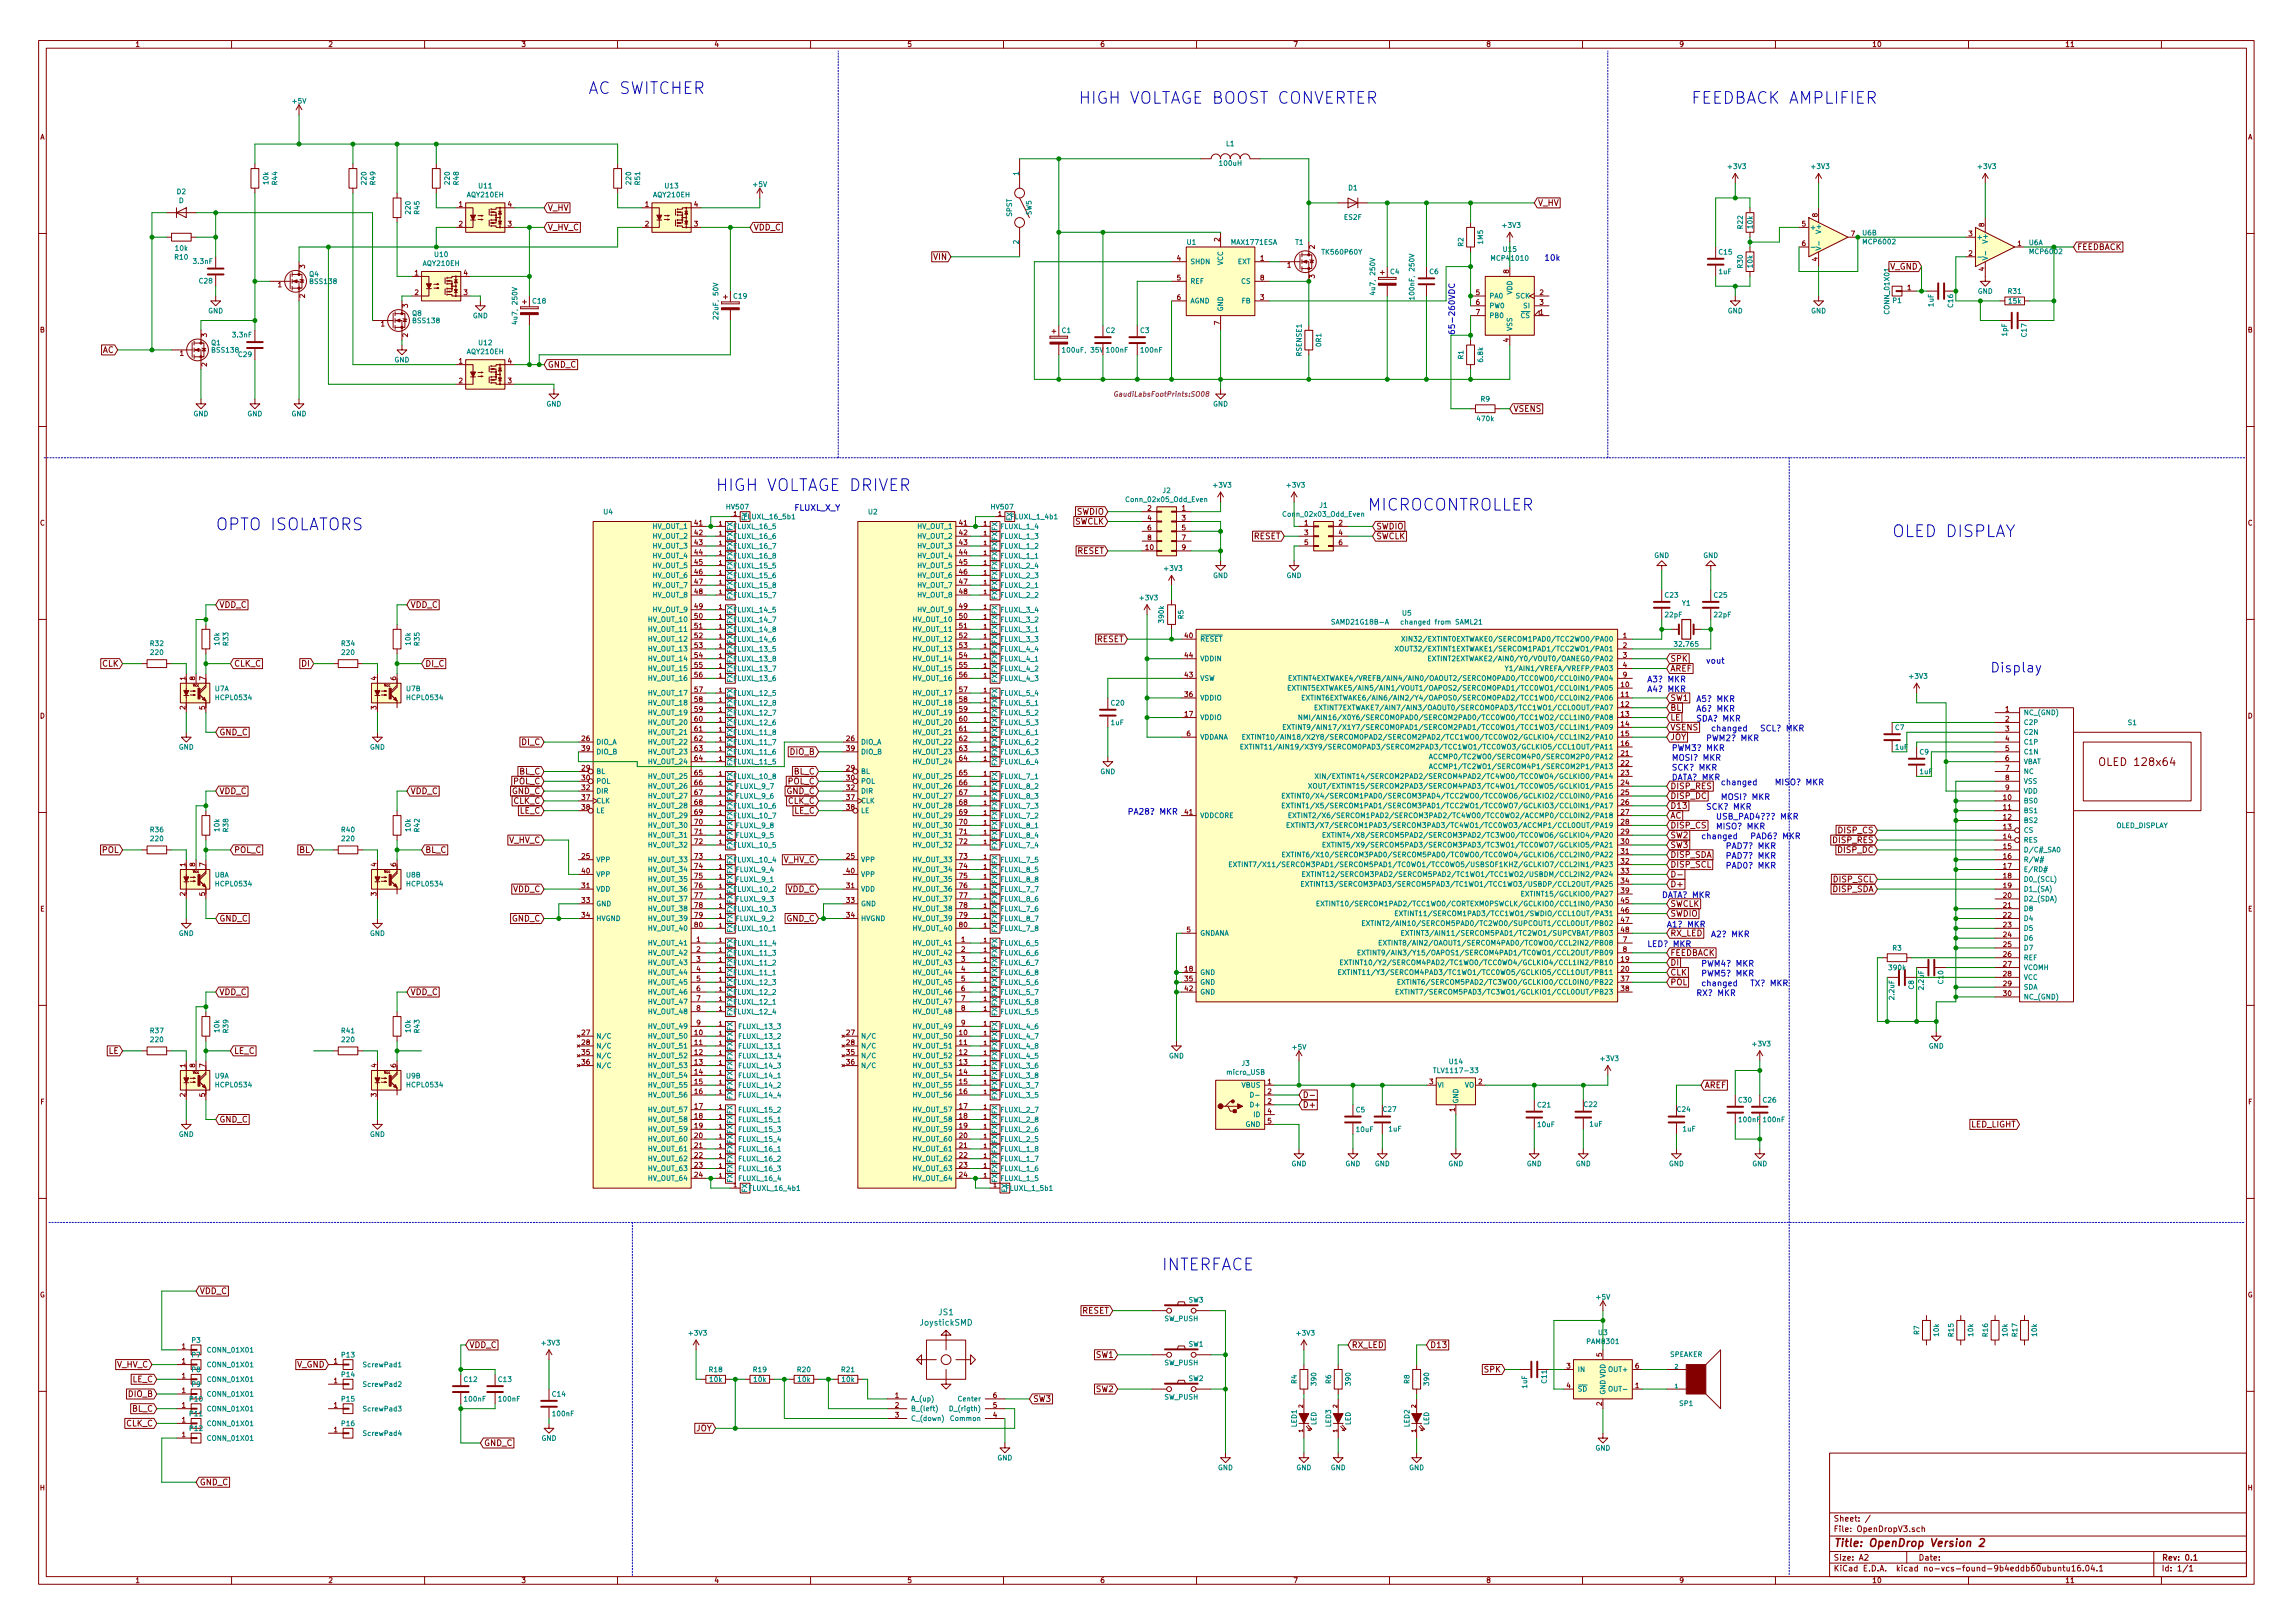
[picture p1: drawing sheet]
<svg xmlns="http://www.w3.org/2000/svg" width="297mm" height="210mm" viewBox="0 0 297 210" stroke-linecap="round" stroke-linejoin="round" font-family="sans-serif">
<defs><g id="words">
<g font-size="2.1" fill="#0000c2">
<text x="76.2" y="12.2">AC SWITCHER</text>
<text x="139.7" y="13.5">HIGH VOLTAGE BOOST CONVERTER</text>
<text x="219.1" y="13.5">FEEDBACK AMPLIFIER</text>
<text x="92.7" y="63.6">HIGH VOLTAGE DRIVER</text>
<text x="27.9" y="68.7">OPTO ISOLATORS</text>
<text x="177.2" y="66.2">MICROCONTROLLER</text>
<text x="245.1" y="69.6">OLED DISPLAY</text>
<text x="150.5" y="164.6">INTERFACE</text>
</g>
<text font-size="1.7" fill="#0000c2" x="257.8" y="87.1">Display</text>
<g font-size="1.4" fill="#840000">
<text x="272.4" y="99.2">OLED 128x64</text>
<text x="237.5" y="200.4">Title: OpenDrop Version 2</text>
</g>
<g font-size="1.1" fill="#840000">
<text x="70.9" y="27.3">V_HV</text>
<text x="70.9" y="29.8">V_HV_C</text>
<text x="97.6" y="29.8">VDD_C</text>
<text x="199.2" y="26.7">V_HV</text>
<text x="121" y="33.6">VIN</text>
<text x="244.8" y="34.9">V_GND</text>
<text x="269.1" y="32.4">FEEDBACK</text>
<text x="13.2" y="45.7">AC</text>
<text x="70.9" y="47.6">GND_C</text>
<text x="196" y="53.3">VSENS</text>
<text x="139.2" y="67.9">SWCLK</text>
<text x="139.5" y="66.7">SWDIO</text>
<text x="139.5" y="71.7">RESET</text>
<text x="162.4" y="69.8">RESET</text>
<text x="178.3" y="68.6">SWDIO</text>
<text x="178.3" y="69.8">SWCLK</text>
<text x="28.4" y="78.7">VDD_C</text>
<text x="53.2" y="78.7">VDD_C</text>
<text x="142" y="83.2">RESET</text>
<text x="13.2" y="86.4">CLK</text>
<text x="30.3" y="86.4">CLK_C</text>
<text x="39.1" y="86.4">DI</text>
<text x="55.1" y="86.4">DI_C</text>
<text x="216.4" y="85.7">SPK</text>
<text x="216.4" y="87">AREF</text>
<text x="28.4" y="95.2">GND_C</text>
<text x="216.4" y="95.9">JOY</text>
<text x="216.4" y="93.3">LE</text>
<text x="216.4" y="92.1">BL</text>
<text x="216.4" y="90.8">SW1</text>
<text x="216.4" y="94.6">VSENS</text>
<text x="66.5" y="101.6">POL_C</text>
<text x="67.3" y="100.3">BL_C</text>
<text x="67.6" y="96.5">DI_C</text>
<text x="102" y="101.6">POL_C</text>
<text x="102.3" y="97.8">DIO_B</text>
<text x="102.8" y="100.3">BL_C</text>
<text x="28.4" y="102.9">VDD_C</text>
<text x="53.2" y="102.9">VDD_C</text>
<text x="66.3" y="102.9">GND_C</text>
<text x="66.5" y="104.1">CLK_C</text>
<text x="67.3" y="105.4">LE_C</text>
<text x="101.9" y="102.9">GND_C</text>
<text x="102" y="104.1">CLK_C</text>
<text x="102.9" y="105.4">LE_C</text>
<text x="216.4" y="103.5">DISP_DC</text>
<text x="216.4" y="107.3">DISP_CS</text>
<text x="216.4" y="102.2">DISP_RES</text>
<text x="216.4" y="106">AC</text>
<text x="216.4" y="104.8">D13</text>
<text x="238.2" y="107.9">DISP_CS</text>
<text x="13.2" y="110.5">POL</text>
<text x="30.3" y="110.5">POL_C</text>
<text x="38.8" y="110.5">BL</text>
<text x="55.1" y="110.5">BL_C</text>
<text x="65.9" y="109.2">V_HV_C</text>
<text x="101.5" y="111.8">V_HV_C</text>
<text x="216.4" y="111.1">DISP_SDA</text>
<text x="216.4" y="112.4">DISP_SCL</text>
<text x="216.4" y="109.8">SW3</text>
<text x="216.4" y="108.6">SW2</text>
<text x="237.5" y="109.2">DISP_RES</text>
<text x="238.2" y="110.5">DISP_DC</text>
<text x="28.4" y="119.4">GND_C</text>
<text x="66.3" y="119.4">GND_C</text>
<text x="66.4" y="115.6">VDD_C</text>
<text x="101.9" y="119.4">GND_C</text>
<text x="102" y="115.6">VDD_C</text>
<text x="216.4" y="114.9">D+</text>
<text x="216.4" y="118.7">SWDIO</text>
<text x="216.4" y="117.5">SWCLK</text>
<text x="237.4" y="115.6">DISP_SDA</text>
<text x="237.6" y="114.3">DISP_SCL</text>
<text x="216.4" y="125.1">DI</text>
<text x="216.4" y="121.3">RX_LED</text>
<text x="216.4" y="123.8">FEEDBACK</text>
<text x="28.4" y="128.9">VDD_C</text>
<text x="53.2" y="128.9">VDD_C</text>
<text x="216.4" y="126.4">CLK</text>
<text x="216.4" y="127.6">POL</text>
<text x="14.1" y="136.5">LE</text>
<text x="30.3" y="136.5">LE_C</text>
<text x="168.7" y="143.5">D+</text>
<text x="220.8" y="141">AREF</text>
<text x="28.4" y="145.4">GND_C</text>
<text x="255.3" y="146">LED_LIGHT</text>
<text x="25.9" y="167.6">VDD_C</text>
<text x="140.1" y="170.2">RESET</text>
<text x="15.1" y="177.2">V_HV_C</text>
<text x="17.1" y="179.1">LE_C</text>
<text x="38.4" y="177.2">V_GND</text>
<text x="60.8" y="174.6">VDD_C</text>
<text x="142" y="175.9">SW1</text>
<text x="175.1" y="174.6">RX_LED</text>
<text x="185.2" y="174.6">D13</text>
<text x="192.3" y="177.8">SPK</text>
<text x="16.3" y="184.8">CLK_C</text>
<text x="16.6" y="181">DIO_B</text>
<text x="17.1" y="182.9">BL_C</text>
<text x="90.1" y="185.4">JOY</text>
<text x="133.8" y="181.6">SW3</text>
<text x="142" y="180.3">SW2</text>
<text x="62.7" y="187.3">GND_C</text>
<text x="25.9" y="192.4">GND_C</text>
</g>
<g font-size="1.1" fill="#0000c2">
<text x="200" y="33.8">10k</text>
<text x="188.5" y="43.4" transform="rotate(-90 188.5 43.4)">65-260VDC</text>
<text x="102.9" y="66.2">FLUXL_X_Y</text>
<text x="213.4" y="88.4">A3? MKR</text>
<text x="213.4" y="89.7">A4? MKR</text>
<text x="221" y="86">vout</text>
<text x="219.7" y="90.9">A5? MKR</text>
<text x="219.7" y="92.2">A6? MKR</text>
<text x="219.7" y="93.5">SDA? MKR</text>
<text x="221.6" y="94.7">changed</text>
<text x="228" y="94.7">SCL? MKR</text>
<text x="216.5" y="97.3">PWM3? MKR</text>
<text x="216.5" y="98.5">MOSI? MKR</text>
<text x="216.5" y="99.8">SCK? MKR</text>
<text x="216.5" y="101.1">DATA? MKR</text>
<text x="221" y="96">PWM2? MKR</text>
<text x="222.9" y="101.7">changed</text>
<text x="229.9" y="101.7">MISO? MKR</text>
<text x="146" y="105.5">PA28? MKR</text>
<text x="221" y="104.9">SCK? MKR</text>
<text x="222.2" y="106.2">USB_PAD4??? MKR</text>
<text x="222.2" y="107.4">MISO? MKR</text>
<text x="222.9" y="103.6">MOSI? MKR</text>
<text x="220.3" y="108.7">changed</text>
<text x="223.5" y="110">PAD7? MKR</text>
<text x="223.5" y="111.2">PAD7? MKR</text>
<text x="223.5" y="112.5">PAD0? MKR</text>
<text x="226.7" y="108.7">PAD6? MKR</text>
<text x="215.3" y="116.3">DATA? MKR</text>
<text x="213.4" y="122.7">LED? MKR</text>
<text x="215.9" y="120.1">A1? MKR</text>
<text x="220.3" y="125.2">PWM4? MKR</text>
<text x="221.6" y="121.4">A2? MKR</text>
<text x="219.7" y="129">RX? MKR</text>
<text x="220.3" y="127.8">changed</text>
<text x="220.3" y="126.5">PWM5? MKR</text>
<text x="226.7" y="127.8">TX? MKR</text>
</g>
<g font-size="1.1" fill="#008484">
<text x="119.3" y="171.7">JoystickSMD</text>
<text x="121.6" y="170.4">JS1</text>
</g>
<g font-size="1" fill="#840000">
<text x="237.5" y="197.1">Sheet: /</text>
<text x="237.5" y="203.6">KiCad E.D.A. kicad no-vcs-found-9b4eddb60ubuntu16.04.1</text>
<text x="237.5" y="202.2">Size: A2</text>
<text x="237.5" y="198.5">File: OpenDropV3.sch</text>
<text x="248.5" y="202.2">Date:</text>
<text x="280" y="202.2">Rev: 0.1</text>
<text x="280" y="203.6">Id: 1/1</text>
</g>
<g font-size=".9" fill="#840000">
<text x="17.5" y="6.1">1</text>
<text x="42.5" y="6.1">2</text>
<text x="67.5" y="6.1">3</text>
<text x="92.5" y="6.1">4</text>
<text x="117.5" y="6.1">5</text>
<text x="142.5" y="6.1">6</text>
<text x="167.5" y="6.1">7</text>
<text x="192.5" y="6.1">8</text>
<text x="217.5" y="6.1">9</text>
<text x="242.5" y="6.1">10</text>
<text x="267.5" y="6.1">11</text>
<text x="5.2" y="18.1">A</text>
<text x="291.2" y="18.1">A</text>
<text x="59.4" y="26.8">1</text>
<text x="59.4" y="29.3">2</text>
<text x="65.8" y="29.3">3</text>
<text x="65.8" y="26.8">4</text>
<text x="83.6" y="26.8">1</text>
<text x="83.6" y="29.3">2</text>
<text x="89.9" y="29.3">3</text>
<text x="89.9" y="26.8">4</text>
<text x="233.4" y="29.3">5</text>
<text x="235.5" y="28.1" transform="rotate(-90 235.5 28.1)">8</text>
<text x="257" y="29.4" transform="rotate(-90 257 29.4)">8</text>
<text x="39.5" y="34.8" transform="rotate(-90 39.5 34.8)">3</text>
<text x="53.7" y="35.7">1</text>
<text x="60.1" y="35.7">4</text>
<text x="152.5" y="33.8">4</text>
<text x="158" y="31.3" transform="rotate(-90 158 31.3)">2</text>
<text x="163.3" y="33.8">1</text>
<text x="166.8" y="34.7">1</text>
<text x="170.3" y="32.2" transform="rotate(-90 170.3 32.2)">2</text>
<text x="195.5" y="35.4" transform="rotate(-90 195.5 35.4)">8</text>
<text x="233.4" y="31.9">6</text>
<text x="235.5" y="33.8" transform="rotate(-90 235.5 33.8)">4</text>
<text x="239.8" y="30.6">7</text>
<text x="255" y="33.1">2</text>
<text x="255" y="30.6">3</text>
<text x="257" y="35.1" transform="rotate(-90 257 35.1)">4</text>
<text x="261.4" y="31.9">1</text>
<text x="36" y="37.2">1</text>
<text x="39.5" y="38.6" transform="rotate(-90 39.5 38.6)">2</text>
<text x="52.8" y="39.9" transform="rotate(-90 52.8 39.9)">3</text>
<text x="53.7" y="38.2">2</text>
<text x="60.1" y="38.2">3</text>
<text x="152.5" y="36.3">5</text>
<text x="152.5" y="38.9">6</text>
<text x="163.3" y="38.9">3</text>
<text x="163.3" y="36.3">8</text>
<text x="170.3" y="36" transform="rotate(-90 170.3 36)">3</text>
<text x="191.2" y="38.2">5</text>
<text x="191.2" y="39.5">6</text>
<text x="191.2" y="40.8">7</text>
<text x="199.5" y="40.8">1</text>
<text x="199.5" y="38.2">2</text>
<text x="199.5" y="39.5">3</text>
<text x="247.1" y="37.6">1</text>
<text x="5.2" y="43.1">B</text>
<text x="23.3" y="46.1">1</text>
<text x="26.8" y="47.5" transform="rotate(-90 26.8 47.5)">2</text>
<text x="26.8" y="43.7" transform="rotate(-90 26.8 43.7)">3</text>
<text x="49.4" y="42.3">1</text>
<text x="52.8" y="43.7" transform="rotate(-90 52.8 43.7)">2</text>
<text x="59.4" y="47.1">1</text>
<text x="65.8" y="47.1">4</text>
<text x="158" y="42.1" transform="rotate(-90 158 42.1)">7</text>
<text x="195.5" y="44.3" transform="rotate(-90 195.5 44.3)">4</text>
<text x="291.2" y="43.1">B</text>
<text x="59.4" y="49.7">2</text>
<text x="65.8" y="49.7">3</text>
<text x="5.2" y="68.1">C</text>
<text x="90" y="68.1">41</text>
<text x="90" y="69.3">42</text>
<text x="90" y="70.6">43</text>
<text x="90" y="71.9">44</text>
<text x="124.3" y="68.1">41</text>
<text x="124.3" y="69.3">42</text>
<text x="124.3" y="70.6">43</text>
<text x="124.3" y="71.9">44</text>
<text x="148.4" y="71.2">10</text>
<text x="148.7" y="66.2">2</text>
<text x="148.7" y="67.4">4</text>
<text x="148.7" y="68.7">6</text>
<text x="148.7" y="70">8</text>
<text x="153.1" y="66.2">1</text>
<text x="153.1" y="67.4">3</text>
<text x="153.1" y="68.7">5</text>
<text x="153.1" y="70">7</text>
<text x="153.1" y="71.2">9</text>
<text x="169" y="68.1">1</text>
<text x="169" y="69.3">3</text>
<text x="169" y="70.6">5</text>
<text x="173.4" y="68.1">2</text>
<text x="173.4" y="69.3">4</text>
<text x="173.4" y="70.6">6</text>
<text x="291.2" y="68.1">C</text>
<text x="90" y="73.1">45</text>
<text x="90" y="74.4">46</text>
<text x="90" y="75.7">47</text>
<text x="90" y="77">48</text>
<text x="124.3" y="73.1">45</text>
<text x="124.3" y="74.4">46</text>
<text x="124.3" y="75.7">47</text>
<text x="124.3" y="77">48</text>
<text x="90" y="80.1">50</text>
<text x="90" y="81.4">51</text>
<text x="90" y="82.7">52</text>
<text x="90" y="83.9">53</text>
<text x="90" y="78.9">49</text>
<text x="124.3" y="80.1">50</text>
<text x="124.3" y="81.4">51</text>
<text x="124.3" y="82.7">52</text>
<text x="124.3" y="83.9">53</text>
<text x="124.3" y="78.9">49</text>
<text x="153.5" y="82.7">40</text>
<text x="210.3" y="82.7">1</text>
<text x="210.3" y="83.9">2</text>
<text x="24" y="88.1" transform="rotate(-90 24 88.1)">1</text>
<text x="25.3" y="88.1" transform="rotate(-90 25.3 88.1)">8</text>
<text x="26.5" y="88.1" transform="rotate(-90 26.5 88.1)">7</text>
<text x="48.8" y="88.1" transform="rotate(-90 48.8 88.1)">4</text>
<text x="51.3" y="88.1" transform="rotate(-90 51.3 88.1)">6</text>
<text x="90" y="85.2">54</text>
<text x="90" y="86.5">55</text>
<text x="90" y="87.8">56</text>
<text x="90" y="89.7">57</text>
<text x="124.3" y="85.2">54</text>
<text x="124.3" y="86.5">55</text>
<text x="124.3" y="87.8">56</text>
<text x="124.3" y="89.7">57</text>
<text x="153.5" y="87.8">43</text>
<text x="153.5" y="85.2">44</text>
<text x="210" y="89">10</text>
<text x="210.3" y="85.2">3</text>
<text x="210.3" y="86.5">4</text>
<text x="210.3" y="87.8">9</text>
<text x="5.2" y="93.1">D</text>
<text x="24" y="91.9" transform="rotate(-90 24 91.9)">2</text>
<text x="26.5" y="91.9" transform="rotate(-90 26.5 91.9)">5</text>
<text x="48.8" y="91.9" transform="rotate(-90 48.8 91.9)">3</text>
<text x="90" y="93.5">60</text>
<text x="90" y="94.7">61</text>
<text x="90" y="90.9">58</text>
<text x="90" y="92.2">59</text>
<text x="124.3" y="93.5">60</text>
<text x="124.3" y="94.7">61</text>
<text x="124.3" y="90.9">58</text>
<text x="124.3" y="92.2">59</text>
<text x="153.5" y="90.3">36</text>
<text x="153.5" y="92.8">17</text>
<text x="153.7" y="95.4">6</text>
<text x="210" y="90.3">11</text>
<text x="210" y="91.6">12</text>
<text x="210" y="92.8">13</text>
<text x="210" y="94.1">14</text>
<text x="210" y="95.4">15</text>
<text x="259.8" y="92.2">1</text>
<text x="259.8" y="93.5">2</text>
<text x="259.8" y="94.7">3</text>
<text x="291.2" y="93.1">D</text>
<text x="75.4" y="101.1">30</text>
<text x="75.4" y="96">26</text>
<text x="75.4" y="99.8">29</text>
<text x="75.4" y="97.3">39</text>
<text x="90" y="96">62</text>
<text x="90" y="97.3">63</text>
<text x="90" y="98.5">64</text>
<text x="90" y="100.5">65</text>
<text x="90" y="101.7">66</text>
<text x="109.7" y="101.1">30</text>
<text x="109.7" y="96">26</text>
<text x="109.7" y="99.8">29</text>
<text x="109.7" y="97.3">39</text>
<text x="124.3" y="96">62</text>
<text x="124.3" y="97.3">63</text>
<text x="124.3" y="98.5">64</text>
<text x="124.3" y="100.5">65</text>
<text x="124.3" y="101.7">66</text>
<text x="210" y="97.9">21</text>
<text x="210" y="99.2">22</text>
<text x="210" y="100.5">23</text>
<text x="210" y="101.7">24</text>
<text x="210" y="96.6">16</text>
<text x="259.8" y="96">4</text>
<text x="259.8" y="97.3">5</text>
<text x="259.8" y="98.5">6</text>
<text x="259.8" y="99.8">7</text>
<text x="259.8" y="101.1">8</text>
<text x="75.4" y="102.4">32</text>
<text x="75.4" y="103.6">37</text>
<text x="75.4" y="104.9">38</text>
<text x="90" y="106.8">70</text>
<text x="90" y="103">67</text>
<text x="90" y="104.3">68</text>
<text x="90" y="105.5">69</text>
<text x="109.7" y="102.4">32</text>
<text x="109.7" y="103.6">37</text>
<text x="109.7" y="104.9">38</text>
<text x="124.3" y="106.8">70</text>
<text x="124.3" y="103">67</text>
<text x="124.3" y="104.3">68</text>
<text x="124.3" y="105.5">69</text>
<text x="153.5" y="105.5">41</text>
<text x="210" y="103">25</text>
<text x="210" y="104.3">26</text>
<text x="210" y="105.5">27</text>
<text x="210" y="106.8">28</text>
<text x="259.5" y="103.6">10</text>
<text x="259.5" y="104.9">11</text>
<text x="259.5" y="106.2">12</text>
<text x="259.5" y="107.4">13</text>
<text x="259.8" y="102.4">9</text>
<text x="24" y="112.2" transform="rotate(-90 24 112.2)">1</text>
<text x="25.3" y="112.2" transform="rotate(-90 25.3 112.2)">8</text>
<text x="26.5" y="112.2" transform="rotate(-90 26.5 112.2)">7</text>
<text x="48.8" y="112.2" transform="rotate(-90 48.8 112.2)">4</text>
<text x="51.3" y="112.2" transform="rotate(-90 51.3 112.2)">6</text>
<text x="75.4" y="113.2">40</text>
<text x="75.4" y="111.2">25</text>
<text x="90" y="108.1">71</text>
<text x="90" y="109.3">72</text>
<text x="90" y="111.2">73</text>
<text x="90" y="112.5">74</text>
<text x="90" y="113.8">75</text>
<text x="109.7" y="113.2">40</text>
<text x="109.7" y="111.2">25</text>
<text x="124.3" y="108.1">71</text>
<text x="124.3" y="109.3">72</text>
<text x="124.3" y="111.2">73</text>
<text x="124.3" y="112.5">74</text>
<text x="124.3" y="113.8">75</text>
<text x="210" y="109.3">30</text>
<text x="210" y="110.6">31</text>
<text x="210" y="111.9">32</text>
<text x="210" y="113.2">33</text>
<text x="210" y="108.1">29</text>
<text x="259.5" y="108.7">14</text>
<text x="259.5" y="110">15</text>
<text x="259.5" y="111.2">16</text>
<text x="259.5" y="112.5">17</text>
<text x="259.5" y="113.8">18</text>
<text x="5.2" y="118.1">E</text>
<text x="24" y="116.1" transform="rotate(-90 24 116.1)">2</text>
<text x="26.5" y="116.1" transform="rotate(-90 26.5 116.1)">5</text>
<text x="48.8" y="116.1" transform="rotate(-90 48.8 116.1)">3</text>
<text x="75.4" y="115.1">31</text>
<text x="75.4" y="117">33</text>
<text x="75.4" y="118.9">34</text>
<text x="90" y="115.1">76</text>
<text x="90" y="116.3">77</text>
<text x="90" y="117.6">78</text>
<text x="90" y="118.9">79</text>
<text x="109.7" y="115.1">31</text>
<text x="109.7" y="117">33</text>
<text x="109.7" y="118.9">34</text>
<text x="124.3" y="115.1">76</text>
<text x="124.3" y="116.3">77</text>
<text x="124.3" y="117.6">78</text>
<text x="124.3" y="118.9">79</text>
<text x="210" y="114.4">34</text>
<text x="210" y="117">45</text>
<text x="210" y="118.2">46</text>
<text x="210" y="119.5">47</text>
<text x="210" y="115.7">39</text>
<text x="259.5" y="116.3">20</text>
<text x="259.5" y="117.6">21</text>
<text x="259.5" y="118.9">22</text>
<text x="259.5" y="115.1">19</text>
<text x="291.2" y="118.1">E</text>
<text x="90" y="120.1">80</text>
<text x="90.2" y="122">1</text>
<text x="90.2" y="123.3">2</text>
<text x="90.2" y="124.6">3</text>
<text x="90.2" y="125.9">4</text>
<text x="124.3" y="120.1">80</text>
<text x="124.5" y="122">1</text>
<text x="124.5" y="123.3">2</text>
<text x="124.5" y="124.6">3</text>
<text x="124.5" y="125.9">4</text>
<text x="153.5" y="125.9">18</text>
<text x="153.7" y="120.8">5</text>
<text x="210" y="125.9">20</text>
<text x="210" y="120.8">48</text>
<text x="210" y="124.6">19</text>
<text x="210.3" y="122">7</text>
<text x="210.3" y="123.3">8</text>
<text x="259.5" y="120.1">23</text>
<text x="259.5" y="121.4">24</text>
<text x="259.5" y="122.7">25</text>
<text x="259.5" y="123.9">26</text>
<text x="259.5" y="125.2">27</text>
<text x="90.2" y="127.1">5</text>
<text x="90.2" y="128.4">6</text>
<text x="90.2" y="129.7">7</text>
<text x="90.2" y="130.9">8</text>
<text x="124.5" y="127.1">5</text>
<text x="124.5" y="128.4">6</text>
<text x="124.5" y="129.7">7</text>
<text x="124.5" y="130.9">8</text>
<text x="153.5" y="128.4">42</text>
<text x="153.5" y="127.1">35</text>
<text x="210" y="127.1">37</text>
<text x="210" y="128.4">38</text>
<text x="259.5" y="129">30</text>
<text x="259.5" y="126.5">28</text>
<text x="259.5" y="127.8">29</text>
<text x="75.4" y="136.6">35</text>
<text x="75.4" y="137.9">36</text>
<text x="75.4" y="134.1">27</text>
<text x="75.4" y="135.4">28</text>
<text x="90" y="134.1">10</text>
<text x="90" y="135.4">11</text>
<text x="90" y="136.6">12</text>
<text x="90" y="137.9">13</text>
<text x="90.2" y="132.8">9</text>
<text x="109.7" y="136.6">35</text>
<text x="109.7" y="137.9">36</text>
<text x="109.7" y="134.1">27</text>
<text x="109.7" y="135.4">28</text>
<text x="124.3" y="134.1">10</text>
<text x="124.3" y="135.4">11</text>
<text x="124.3" y="136.6">12</text>
<text x="124.3" y="137.9">13</text>
<text x="124.5" y="132.8">9</text>
<text x="5.2" y="143.1">F</text>
<text x="24" y="142.1" transform="rotate(-90 24 142.1)">2</text>
<text x="24" y="138.3" transform="rotate(-90 24 138.3)">1</text>
<text x="25.3" y="138.3" transform="rotate(-90 25.3 138.3)">8</text>
<text x="26.5" y="142.1" transform="rotate(-90 26.5 142.1)">5</text>
<text x="26.5" y="138.3" transform="rotate(-90 26.5 138.3)">7</text>
<text x="48.8" y="142.1" transform="rotate(-90 48.8 142.1)">3</text>
<text x="48.8" y="138.3" transform="rotate(-90 48.8 138.3)">4</text>
<text x="51.3" y="138.3" transform="rotate(-90 51.3 138.3)">6</text>
<text x="90" y="139.2">14</text>
<text x="90" y="140.5">15</text>
<text x="90" y="141.7">16</text>
<text x="90" y="143.6">17</text>
<text x="124.3" y="139.2">14</text>
<text x="124.3" y="140.5">15</text>
<text x="124.3" y="141.7">16</text>
<text x="124.3" y="143.6">17</text>
<text x="164.2" y="140.5">1</text>
<text x="164.2" y="143">2</text>
<text x="164.2" y="141.7">2</text>
<text x="185.2" y="140.5">3</text>
<text x="188.5" y="144" transform="rotate(-90 188.5 144)">1</text>
<text x="191.5" y="140.5">2</text>
<text x="291.2" y="143.1">F</text>
<text x="90" y="147.4">20</text>
<text x="90" y="148.7">21</text>
<text x="90" y="150">22</text>
<text x="90" y="144.9">18</text>
<text x="90" y="146.2">19</text>
<text x="124.3" y="147.4">20</text>
<text x="124.3" y="148.7">21</text>
<text x="124.3" y="150">22</text>
<text x="124.3" y="144.9">18</text>
<text x="124.3" y="146.2">19</text>
<text x="164.2" y="144.3">4</text>
<text x="164.2" y="145.5">5</text>
<text x="90" y="151.3">23</text>
<text x="90" y="152.5">24</text>
<text x="124.3" y="151.3">23</text>
<text x="124.3" y="152.5">24</text>
<text x="5.2" y="168.1">G</text>
<text x="291.2" y="168.1">G</text>
<text x="23.6" y="174.7">1</text>
<text x="23.6" y="176.7">1</text>
<text x="23.6" y="178.6">1</text>
<text x="43.3" y="176.7">1</text>
<text x="43.3" y="179.2">1</text>
<text x="203" y="177.3">3</text>
<text x="203" y="179.8">4</text>
<text x="207.5" y="175.7" transform="rotate(-90 207.5 175.7)">5</text>
<text x="211.8" y="179.8">1</text>
<text x="211.8" y="177.3">6</text>
<text x="23.6" y="180.5">1</text>
<text x="23.6" y="182.4">1</text>
<text x="23.6" y="184.3">1</text>
<text x="43.3" y="182.4">1</text>
<text x="43.3" y="185.5">1</text>
<text x="116" y="181.1">1</text>
<text x="116" y="182.4">2</text>
<text x="116" y="183.6">3</text>
<text x="128.7" y="183.6">4</text>
<text x="128.7" y="182.4">5</text>
<text x="128.7" y="181.1">6</text>
<text x="207.5" y="182.1" transform="rotate(-90 207.5 182.1)">2</text>
<text x="23.6" y="186.2">1</text>
<text x="5.2" y="193.1">H</text>
<text x="291.2" y="193.1">H</text>
<text x="17.5" y="205.1">1</text>
<text x="42.5" y="205.1">2</text>
<text x="67.5" y="205.1">3</text>
<text x="92.5" y="205.1">4</text>
<text x="117.5" y="205.1">5</text>
<text x="142.5" y="205.1">6</text>
<text x="167.5" y="205.1">7</text>
<text x="192.5" y="205.1">8</text>
<text x="217.5" y="205.1">9</text>
<text x="242.5" y="205.1">10</text>
<text x="267.5" y="205.1">11</text>
</g>
<g font-size=".9" fill="#008484">
<text x="37.9" y="13.4">+5V</text>
<text x="34.8" y="23.8" transform="rotate(-90 34.8 23.8)">10k</text>
<text x="35.9" y="23.9" transform="rotate(-90 35.9 23.9)">R44</text>
<text x="47.5" y="23.8" transform="rotate(-90 47.5 23.8)">220</text>
<text x="48.6" y="23.9" transform="rotate(-90 48.6 23.9)">R49</text>
<text x="58.3" y="23.8" transform="rotate(-90 58.3 23.8)">220</text>
<text x="59.4" y="23.9" transform="rotate(-90 59.4 23.9)">R48</text>
<text x="81.8" y="23.8" transform="rotate(-90 81.8 23.8)">220</text>
<text x="82.9" y="23.9" transform="rotate(-90 82.9 23.9)">R51</text>
<text x="132" y="22.7" transform="rotate(-90 132 22.7)">1</text>
<text x="158.1" y="21.5">100uH</text>
<text x="158.9" y="18.9">L1</text>
<text x="223.9" y="21.9">+3V3</text>
<text x="234.7" y="21.9">+3V3</text>
<text x="256.3" y="21.9">+3V3</text>
<text x="22.9" y="25.2">D2</text>
<text x="23.2" y="26.3">D</text>
<text x="53.2" y="27.7" transform="rotate(-90 53.2 27.7)">220</text>
<text x="54.3" y="27.7" transform="rotate(-90 54.3 27.7)">R45</text>
<text x="60.6" y="25.6">AQY210EH</text>
<text x="62.1" y="24.4">U11</text>
<text x="84.7" y="25.6">AQY210EH</text>
<text x="86.2" y="24.4">U13</text>
<text x="97.6" y="24.2">+5V</text>
<text x="131.1" y="28.1" transform="rotate(-90 131.1 28.1)">SPST</text>
<text x="133.6" y="27.9" transform="rotate(-90 133.6 27.9)">SW5</text>
<text x="174.1" y="28.5">ES2F</text>
<text x="174.7" y="24.7">D1</text>
<text x="194.7" y="29.5">+3V3</text>
<text x="225.8" y="29.6" transform="rotate(-90 225.8 29.6)">R22</text>
<text x="227" y="29.6" transform="rotate(-90 227 29.6)">10k</text>
<text x="234.4" y="29.8">+</text>
<text x="22.7" y="33.6">R10</text>
<text x="22.8" y="32.5">10k</text>
<text x="25.1" y="34.2">3.3nF</text>
<text x="40.1" y="35.8">Q4</text>
<text x="54.8" y="34.4">AQY210EH</text>
<text x="56.3" y="33.3">U10</text>
<text x="132" y="31.6" transform="rotate(-90 132 31.6)">2</text>
<text x="153.8" y="31.7">U1</text>
<text x="154.2" y="34.2">SHDN</text>
<text x="158.4" y="34.4" transform="rotate(-90 158.4 34.4)">VCC</text>
<text x="159.6" y="31.7">MAX1771ESA</text>
<text x="160.3" y="34.2">EXT</text>
<text x="167.8" y="31.7">T1</text>
<text x="171.4" y="33">TK560P60Y</text>
<text x="180.1" y="35.5">C4</text>
<text x="185.2" y="35.5">C6</text>
<text x="189.6" y="31.9" transform="rotate(-90 189.6 31.9)">R2</text>
<text x="192.1" y="31.6" transform="rotate(-90 192.1 31.6)">1M5</text>
<text x="193.4" y="33.8">MCP41010</text>
<text x="194.8" y="32.6">U15</text>
<text x="222.7" y="35.5">1uF</text>
<text x="222.7" y="33">C15</text>
<text x="225.8" y="34.7" transform="rotate(-90 225.8 34.7)">R30</text>
<text x="227" y="34.6" transform="rotate(-90 227 34.6)">10k</text>
<text x="235.9" y="30.1" transform="rotate(-90 235.9 30.1)">V+</text>
<text x="241.3" y="30.5">U6B</text>
<text x="241.5" y="31.6">MCP6002</text>
<text x="256" y="31">+</text>
<text x="257.5" y="31.3" transform="rotate(-90 257.5 31.3)">V+</text>
<text x="262.8" y="31.8">U6A</text>
<text x="263.1" y="32.9">MCP6002</text>
<text x="25.8" y="36.7">C28</text>
<text x="27" y="40.6">GND</text>
<text x="40.2" y="36.8">BSS138</text>
<text x="53.4" y="40.9">Q8</text>
<text x="53.6" y="41.9">BSS138</text>
<text x="61.3" y="41.2">GND</text>
<text x="67" y="41.7" transform="rotate(-90 67 41.7)">4u7, 250V</text>
<text x="69" y="39.3">C18</text>
<text x="93.1" y="41.1" transform="rotate(-90 93.1 41.1)">22uF, 50V</text>
<text x="95.1" y="38.7">C19</text>
<text x="154.2" y="36.8">REF</text>
<text x="154.2" y="39.3">AGND</text>
<text x="158.4" y="40.4" transform="rotate(-90 158.4 40.4)">GND</text>
<text x="160.8" y="36.8">CS</text>
<text x="160.9" y="39.3">FB</text>
<text x="178.1" y="37.9" transform="rotate(-90 178.1 37.9)">4u7, 250V</text>
<text x="183.2" y="38.4" transform="rotate(-90 183.2 38.4)">100nF, 250V</text>
<text x="192.9" y="38.7">PA0</text>
<text x="192.9" y="39.9">PW0</text>
<text x="192.9" y="41.2">PB0</text>
<text x="195.9" y="38.2" transform="rotate(-90 195.9 38.2)">VDD</text>
<text x="196.4" y="38.7">SCK</text>
<text x="197" y="41.2">CS</text>
<text x="197.4" y="39.9">SI</text>
<text x="223.8" y="40.6">GND</text>
<text x="234.6" y="40.6">GND</text>
<text x="244.8" y="40.5" transform="rotate(-90 244.8 40.5)">CONN_01X01</text>
<text x="245.2" y="39.3">P1</text>
<text x="250.5" y="39.7" transform="rotate(-90 250.5 39.7)">1uF</text>
<text x="253" y="39.8" transform="rotate(-90 253 39.8)">C16</text>
<text x="256.2" y="38.1">GND</text>
<text x="260.2" y="38.1">R31</text>
<text x="260.2" y="39.3">15k</text>
<text x="27.4" y="44.7">Q1</text>
<text x="27.5" y="45.7">BSS138</text>
<text x="30.2" y="43.7">3.3nF</text>
<text x="30.9" y="46.2">C29</text>
<text x="51.1" y="46.9">GND</text>
<text x="60.6" y="45.9">AQY210EH</text>
<text x="62.1" y="44.7">U12</text>
<text x="137.6" y="43.1">C1</text>
<text x="137.9" y="45.7">100uF, 35V</text>
<text x="143.3" y="43.1">C2</text>
<text x="143.4" y="45.7">100nF</text>
<text x="147.7" y="43.1">C3</text>
<text x="147.9" y="45.7">100nF</text>
<text x="168.6" y="46.1" transform="rotate(-90 168.6 46.1)">RSENSE1</text>
<text x="171.2" y="44.9" transform="rotate(-90 171.2 44.9)">0R1</text>
<text x="189.6" y="46.5" transform="rotate(-90 189.6 46.5)">R1</text>
<text x="192.1" y="46.8" transform="rotate(-90 192.1 46.8)">6.8k</text>
<text x="195.9" y="42.9" transform="rotate(-90 195.9 42.9)">VSS</text>
<text x="260" y="43.5" transform="rotate(-90 260 43.5)">1pF</text>
<text x="262.5" y="43.6" transform="rotate(-90 262.5 43.6)">C17</text>
<text x="25.1" y="53.9">GND</text>
<text x="32" y="53.9">GND</text>
<text x="37.8" y="53.9">GND</text>
<text x="70.8" y="52.7">GND</text>
<text x="157.1" y="52.7">GND</text>
<text x="191.8" y="52">R9</text>
<text x="191.4" y="54.6">470k</text>
<text x="94.2" y="66">HV507</text>
<text x="128.5" y="66">HV507</text>
<text x="146.1" y="65">Conn_02x05_Odd_Even</text>
<text x="150.6" y="63.9">J2</text>
<text x="157.3" y="63.2">+3V3</text>
<text x="166.8" y="63.2">+3V3</text>
<text x="171" y="65.8">J1</text>
<text x="78.2" y="66.6">U4</text>
<text x="84.6" y="68.5">HV_OUT_1</text>
<text x="84.6" y="69.8">HV_OUT_2</text>
<text x="84.6" y="71.1">HV_OUT_3</text>
<text x="95.1" y="71.1">FLUXL_16_7</text>
<text x="95.1" y="69.8">FLUXL_16_6</text>
<text x="95.1" y="68.5">FLUXL_16_5</text>
<text x="96.5" y="67.3">FLUXL_16_5b1</text>
<text x="96.8" y="67.5" transform="rotate(-90 96.8 67.5)">FX</text>
<text x="112.5" y="66.6">U2</text>
<text x="118.9" y="68.5">HV_OUT_1</text>
<text x="118.9" y="69.8">HV_OUT_2</text>
<text x="118.9" y="71.1">HV_OUT_3</text>
<text x="129.7" y="71.1">FLUXL_1_2</text>
<text x="129.7" y="69.8">FLUXL_1_3</text>
<text x="129.7" y="68.5">FLUXL_1_4</text>
<text x="131.1" y="67.3">FLUXL_1_4b1</text>
<text x="131.1" y="67.5" transform="rotate(-90 131.1 67.5)">FX</text>
<text x="166.4" y="66.9">Conn_02x03_Odd_Even</text>
<text x="84.6" y="72.3">HV_OUT_4</text>
<text x="84.6" y="73.6">HV_OUT_5</text>
<text x="84.6" y="74.9">HV_OUT_6</text>
<text x="84.6" y="76.1">HV_OUT_7</text>
<text x="84.6" y="77.4">HV_OUT_8</text>
<text x="94.9" y="77.6" transform="rotate(-90 94.9 77.6)">FXFXFXFXFXFXFXFX</text>
<text x="95.1" y="72.3">FLUXL_16_8</text>
<text x="95.1" y="76.2">FLUXL_15_8</text>
<text x="95.1" y="77.4">FLUXL_15_7</text>
<text x="95.1" y="74.9">FLUXL_15_6</text>
<text x="95.1" y="73.6">FLUXL_15_5</text>
<text x="118.9" y="72.3">HV_OUT_4</text>
<text x="118.9" y="73.6">HV_OUT_5</text>
<text x="118.9" y="74.9">HV_OUT_6</text>
<text x="118.9" y="76.1">HV_OUT_7</text>
<text x="118.9" y="77.4">HV_OUT_8</text>
<text x="129.2" y="77.6" transform="rotate(-90 129.2 77.6)">FXFXFXFXFXFXFXFX</text>
<text x="129.7" y="72.3">FLUXL_1_1</text>
<text x="129.7" y="76.2">FLUXL_2_1</text>
<text x="129.7" y="77.4">FLUXL_2_2</text>
<text x="129.7" y="74.9">FLUXL_2_3</text>
<text x="129.7" y="73.6">FLUXL_2_4</text>
<text x="147.7" y="77.8">+3V3</text>
<text x="150.9" y="74">+3V3</text>
<text x="157.1" y="74.9">GND</text>
<text x="166.7" y="74.9">GND</text>
<text x="214.3" y="72.3">GND</text>
<text x="215.7" y="77.4">C23</text>
<text x="220.6" y="72.3">GND</text>
<text x="222.1" y="77.4">C25</text>
<text x="19.5" y="83.7">R32</text>
<text x="28.4" y="83.5" transform="rotate(-90 28.4 83.5)">10k</text>
<text x="29.6" y="83.6" transform="rotate(-90 29.6 83.6)">R33</text>
<text x="44.3" y="83.7">R34</text>
<text x="53.2" y="83.5" transform="rotate(-90 53.2 83.5)">10k</text>
<text x="54.3" y="83.6" transform="rotate(-90 54.3 83.6)">R35</text>
<text x="84.1" y="80.6">HV_OUT_10</text>
<text x="84.1" y="81.8">HV_OUT_11</text>
<text x="84.1" y="83.1">HV_OUT_12</text>
<text x="84.6" y="79.3">HV_OUT_9</text>
<text x="95.1" y="81.9">FLUXL_14_8</text>
<text x="95.1" y="80.6">FLUXL_14_7</text>
<text x="95.1" y="83.1">FLUXL_14_6</text>
<text x="95.1" y="79.3">FLUXL_14_5</text>
<text x="118.4" y="80.6">HV_OUT_10</text>
<text x="118.4" y="81.8">HV_OUT_11</text>
<text x="118.4" y="83.1">HV_OUT_12</text>
<text x="118.9" y="79.3">HV_OUT_9</text>
<text x="129.7" y="81.9">FLUXL_3_1</text>
<text x="129.7" y="80.6">FLUXL_3_2</text>
<text x="129.7" y="83.1">FLUXL_3_3</text>
<text x="129.7" y="79.3">FLUXL_3_4</text>
<text x="150.8" y="80.6" transform="rotate(-90 150.8 80.6)">390k</text>
<text x="153.3" y="80.2" transform="rotate(-90 153.3 80.2)">R5</text>
<text x="155.4" y="83.1">RESET</text>
<text x="173.7" y="80.9">SAMD21G18B-A</text>
<text x="181.1" y="80.9">changed from SAML21</text>
<text x="181.7" y="79.8">U5</text>
<text x="183.8" y="83.1">XIN32/EXTINT0EXTWAKE0/SERCOM1PAD0/TCC2WO0/PA00</text>
<text x="215.7" y="80">22pF</text>
<text x="217.1" y="83.8">32.765</text>
<text x="217.9" y="78.5">Y1</text>
<text x="222.1" y="80">22pF</text>
<text x="19.6" y="84.8">220</text>
<text x="27.9" y="89.5">U7A</text>
<text x="44.3" y="84.8">220</text>
<text x="52.7" y="89.5">U7B</text>
<text x="84.1" y="84.4">HV_OUT_13</text>
<text x="84.1" y="85.7">HV_OUT_14</text>
<text x="84.1" y="86.9">HV_OUT_15</text>
<text x="84.1" y="88.2">HV_OUT_16</text>
<text x="94.9" y="88.4" transform="rotate(-90 94.9 88.4)">FXFXFXFXFXFXFXFX</text>
<text x="95.1" y="85.7">FLUXL_13_8</text>
<text x="95.1" y="87">FLUXL_13_7</text>
<text x="95.1" y="88.2">FLUXL_13_6</text>
<text x="95.1" y="84.4">FLUXL_13_5</text>
<text x="118.4" y="84.4">HV_OUT_13</text>
<text x="118.4" y="85.7">HV_OUT_14</text>
<text x="118.4" y="86.9">HV_OUT_15</text>
<text x="118.4" y="88.2">HV_OUT_16</text>
<text x="129.2" y="88.4" transform="rotate(-90 129.2 88.4)">FXFXFXFXFXFXFXFX</text>
<text x="129.7" y="85.7">FLUXL_4_1</text>
<text x="129.7" y="87">FLUXL_4_2</text>
<text x="129.7" y="88.2">FLUXL_4_3</text>
<text x="129.7" y="84.4">FLUXL_4_4</text>
<text x="155.4" y="88.2">VSW</text>
<text x="155.4" y="85.7">VDDIN</text>
<text x="170.9" y="88.2">EXTINT4EXTWAKE4/VREFB/AIN4/AIN0/OAOUT2/SERCOM0PAD0/TCC0WO0/CCL0IN0/PA04</text>
<text x="170.9" y="89.5">EXTINT5EXTWAKE5/AIN5/AIN1/VOUT1/OAPOS2/SERCOM0PAD1/TCC0WO1/CCL0IN1/PA05</text>
<text x="182.8" y="84.4">XOUT32/EXTINT1EXTWAKE1/SERCOM1PAD1/TCC2WO1/PA01</text>
<text x="187.3" y="85.7">EXTINT2EXTWAKE2/AIN0/Y0/VOUT0/OANEG0/PA02</text>
<text x="196.8" y="86.9">Y1/AIN1/VREFA/VREFP/PA03</text>
<text x="247.4" y="87.9">+3V3</text>
<text x="28.1" y="90.7">HCPL0534</text>
<text x="52.8" y="90.7">HCPL0534</text>
<text x="84.1" y="93.9">HV_OUT_20</text>
<text x="84.1" y="95.2">HV_OUT_21</text>
<text x="84.1" y="90.1">HV_OUT_17</text>
<text x="84.1" y="91.4">HV_OUT_18</text>
<text x="84.1" y="92.6">HV_OUT_19</text>
<text x="95.1" y="91.4">FLUXL_12_8</text>
<text x="95.1" y="95.2">FLUXL_11_8</text>
<text x="95.1" y="92.7">FLUXL_12_7</text>
<text x="95.1" y="93.9">FLUXL_12_6</text>
<text x="95.1" y="90.1">FLUXL_12_5</text>
<text x="118.4" y="93.9">HV_OUT_20</text>
<text x="118.4" y="95.2">HV_OUT_21</text>
<text x="118.4" y="90.1">HV_OUT_17</text>
<text x="118.4" y="91.4">HV_OUT_18</text>
<text x="118.4" y="92.6">HV_OUT_19</text>
<text x="129.7" y="91.4">FLUXL_5_1</text>
<text x="129.7" y="95.2">FLUXL_6_1</text>
<text x="129.7" y="92.7">FLUXL_5_2</text>
<text x="129.7" y="93.9">FLUXL_5_3</text>
<text x="129.7" y="90.1">FLUXL_5_4</text>
<text x="143.9" y="93.9">1uF</text>
<text x="144" y="91.4">C20</text>
<text x="155.4" y="95.8">VDDANA</text>
<text x="155.4" y="90.7">VDDIO</text>
<text x="155.4" y="93.3">VDDIO</text>
<text x="166.1" y="95.8">EXTINT10/AIN18/X2Y8/SERCOM0PAD2/SERCOM2PAD2/TCC1WO0/TCC0WO2/GCLKIO4/CCL1IN2/PA10</text>
<text x="170.8" y="94.5">EXTINT9/AIN17/X1Y7/SERCOM0PAD1/SERCOM2PAD1/TCC0WO1/TCC1WO3/CCL1IN1/PA09</text>
<text x="172.8" y="90.7">EXTINT6EXTWAKE6/AIN6/AIN2/Y4/OAPOS0/SERCOM0PAD2/TCC1WO0/CCL0IN2/PA06</text>
<text x="172.8" y="93.3">NMI/AIN16/X0Y6/SERCOM0PAD0/SERCOM2PAD0/TCC0WO0/TCC1WO2/CCL1IN0/PA08</text>
<text x="173.6" y="92">EXTINT7EXTWAKE7/AIN7/AIN3/OAOUT0/SERCOM0PAD3/TCC1WO1/CCL0OUT/PA07</text>
<text x="245.5" y="94.6">C7</text>
<text x="262.1" y="92.6">NC_(GND)</text>
<text x="262.1" y="93.9">C2P</text>
<text x="262.1" y="95.2">C2N</text>
<text x="275.7" y="93.9">S1</text>
<text x="23.2" y="97.1">GND</text>
<text x="47.9" y="97.1">GND</text>
<text x="77.2" y="101.5">POL</text>
<text x="77.2" y="96.5">DIO_A</text>
<text x="77.2" y="100.3">BL</text>
<text x="77.2" y="97.7">DIO_B</text>
<text x="84.1" y="96.5">HV_OUT_22</text>
<text x="84.1" y="97.7">HV_OUT_23</text>
<text x="84.1" y="99">HV_OUT_24</text>
<text x="84.1" y="100.9">HV_OUT_25</text>
<text x="94.9" y="99.2" transform="rotate(-90 94.9 99.2)">FXFXFXFXFXFXFXFX</text>
<text x="95.1" y="100.9">FLUXL_10_8</text>
<text x="95.1" y="96.5">FLUXL_11_7</text>
<text x="95.1" y="97.7">FLUXL_11_6</text>
<text x="95.1" y="99">FLUXL_11_5</text>
<text x="111.5" y="101.5">POL</text>
<text x="111.5" y="96.5">DIO_A</text>
<text x="111.5" y="100.3">BL</text>
<text x="111.5" y="97.7">DIO_B</text>
<text x="118.4" y="96.5">HV_OUT_22</text>
<text x="118.4" y="97.7">HV_OUT_23</text>
<text x="118.4" y="99">HV_OUT_24</text>
<text x="118.4" y="100.9">HV_OUT_25</text>
<text x="129.2" y="99.2" transform="rotate(-90 129.2 99.2)">FXFXFXFXFXFXFXFX</text>
<text x="129.7" y="100.9">FLUXL_7_1</text>
<text x="129.7" y="96.5">FLUXL_6_2</text>
<text x="129.7" y="97.7">FLUXL_6_3</text>
<text x="129.7" y="99">FLUXL_6_4</text>
<text x="142.5" y="100.3">GND</text>
<text x="165.6" y="97.1">EXTINT11/AIN19/X3Y9/SERCOM0PAD3/SERCOM2PAD3/TCC1WO1/TCC0WO3/GCLKIO5/CCL1OUT/PA11</text>
<text x="174.1" y="100.9">XIN/EXTINT14/SERCOM2PAD2/SERCOM4PAD2/TC4WO0/TCC0WO4/GCLKIO0/PA14</text>
<text x="187.5" y="98.4">ACCMP0/TC2WO0/SERCOM4P0/SERCOM2P0/PA12</text>
<text x="187.5" y="99.6">ACCMP1/TC2WO1/SERCOM4P1/SERCOM2P1/PA13</text>
<text x="245.5" y="97.1">1uF</text>
<text x="248.7" y="97.7">C9</text>
<text x="248.7" y="100.3">1uF</text>
<text x="262.1" y="96.5">C1P</text>
<text x="262.1" y="97.7">C1N</text>
<text x="262.1" y="99">VBAT</text>
<text x="262.1" y="100.3">NC</text>
<text x="262.1" y="101.5">VSS</text>
<text x="19.5" y="107.8">R36</text>
<text x="28.4" y="107.7" transform="rotate(-90 28.4 107.7)">10k</text>
<text x="29.6" y="107.7" transform="rotate(-90 29.6 107.7)">R38</text>
<text x="44.3" y="107.8">R40</text>
<text x="53.2" y="107.7" transform="rotate(-90 53.2 107.7)">10k</text>
<text x="54.3" y="107.7" transform="rotate(-90 54.3 107.7)">R42</text>
<text x="77.2" y="102.8">DIR</text>
<text x="77.2" y="104.1">CLK</text>
<text x="77.2" y="105.3">LE</text>
<text x="84.1" y="107.2">HV_OUT_30</text>
<text x="84.1" y="102.2">HV_OUT_26</text>
<text x="84.1" y="103.4">HV_OUT_27</text>
<text x="84.1" y="104.7">HV_OUT_28</text>
<text x="84.1" y="106">HV_OUT_29</text>
<text x="95.1" y="106">FLUXL_10_7</text>
<text x="95.1" y="104.7">FLUXL_10_6</text>
<text x="95.4" y="107.3">FLUXL_9_8</text>
<text x="95.4" y="102.2">FLUXL_9_7</text>
<text x="95.4" y="103.5">FLUXL_9_6</text>
<text x="111.5" y="102.8">DIR</text>
<text x="111.5" y="104.1">CLK</text>
<text x="111.5" y="105.3">LE</text>
<text x="118.4" y="107.2">HV_OUT_30</text>
<text x="118.4" y="102.2">HV_OUT_26</text>
<text x="118.4" y="103.4">HV_OUT_27</text>
<text x="118.4" y="104.7">HV_OUT_28</text>
<text x="118.4" y="106">HV_OUT_29</text>
<text x="129.7" y="107.3">FLUXL_8_1</text>
<text x="129.7" y="106">FLUXL_7_2</text>
<text x="129.7" y="102.2">FLUXL_8_2</text>
<text x="129.7" y="104.7">FLUXL_7_3</text>
<text x="129.7" y="103.5">FLUXL_8_3</text>
<text x="155.4" y="106">VDDCORE</text>
<text x="170.4" y="103.4">EXTINT0/X4/SERCOM1PAD0/SERCOM3PAD4/TCC2WO0/TCC0WO6/GCLKIO2/CCL0IN0/PA16</text>
<text x="170.4" y="104.7">EXTINT1/X5/SERCOM1PAD1/SERCOM3PAD1/TCC2WO1/TCC0WO7/GCLKIO3/CCL0IN1/PA17</text>
<text x="170.8" y="107.2">EXTINT3/X7/SERCOM1PAD3/SERCOM3PAD3/TC4WO1/TCC0WO3/ACCMP1/CCL0OUT/PA19</text>
<text x="171.2" y="106">EXTINT2/X6/SERCOM1PAD2/SERCOM3PAD2/TC4WO0/TCC0WO2/ACCMP0/CCL0IN2/PA18</text>
<text x="173.1" y="102.2">XOUT/EXTINT15/SERCOM2PAD3/SERCOM4PAD3/TC4WO1/TCC0WO5/GCLKIO1/PA15</text>
<text x="262.1" y="102.8">VDD</text>
<text x="262.1" y="104.1">BS0</text>
<text x="262.1" y="105.3">BS1</text>
<text x="262.1" y="106.6">BS2</text>
<text x="262.1" y="107.9">CS</text>
<text x="274.1" y="107.3">OLED_DISPLAY</text>
<text x="19.6" y="109">220</text>
<text x="27.9" y="113.7">U8A</text>
<text x="44.3" y="109">220</text>
<text x="52.7" y="113.7">U8B</text>
<text x="77.2" y="113.6">VPP</text>
<text x="77.2" y="111.7">VPP</text>
<text x="84.1" y="108.5">HV_OUT_31</text>
<text x="84.1" y="109.8">HV_OUT_32</text>
<text x="84.1" y="111.7">HV_OUT_33</text>
<text x="84.1" y="113">HV_OUT_34</text>
<text x="94.9" y="110" transform="rotate(-90 94.9 110)">FXFXFXFXFXFXFXFX</text>
<text x="95.1" y="109.8">FLUXL_10_5</text>
<text x="95.1" y="111.7">FLUXL_10_4</text>
<text x="95.4" y="108.5">FLUXL_9_5</text>
<text x="95.4" y="113">FLUXL_9_4</text>
<text x="111.5" y="113.6">VPP</text>
<text x="111.5" y="111.7">VPP</text>
<text x="118.4" y="108.5">HV_OUT_31</text>
<text x="118.4" y="109.8">HV_OUT_32</text>
<text x="118.4" y="111.7">HV_OUT_33</text>
<text x="118.4" y="113">HV_OUT_34</text>
<text x="129.2" y="110" transform="rotate(-90 129.2 110)">FXFXFXFXFXFXFXFX</text>
<text x="129.7" y="109.8">FLUXL_7_4</text>
<text x="129.7" y="108.5">FLUXL_8_4</text>
<text x="129.7" y="111.7">FLUXL_7_5</text>
<text x="129.7" y="113">FLUXL_8_5</text>
<text x="164.3" y="112.3">EXTINT7/X11/SERCOM3PAD1/SERCOM5PAD1/TC0WO1/TCC0WO5/USBSOF1KHZ/GCLKIO7/CCL2IN1/PA23</text>
<text x="170.6" y="111.1">EXTINT6/X10/SERCOM3PAD0/SERCOM5PAD0/TC0WO0/TCC0WO4/GCLKIO6/CCL2IN0/PA22</text>
<text x="172.6" y="113.6">EXTINT12/SERCOM3PAD2/SERCOM5PAD2/TC1WO1/TCC1WO2/USBDM/CCL2IN2/PA24</text>
<text x="175" y="109.8">EXTINT5/X9/SERCOM5PAD3/SERCOM3PAD3/TC3WO1/TCC0WO7/GCLKIO5/PA21</text>
<text x="175" y="108.5">EXTINT4/X8/SERCOM5PAD2/SERCOM3PAD2/TC3WO0/TCC0WO6/GCLKIO4/PA20</text>
<text x="262.1" y="109.2">RES</text>
<text x="262.1" y="110.4">D/C#_SA0</text>
<text x="262.1" y="111.7">R/W#</text>
<text x="262.1" y="113">E/RD#</text>
<text x="28.1" y="114.8">HCPL0534</text>
<text x="52.8" y="114.8">HCPL0534</text>
<text x="77.2" y="115.5">VDD</text>
<text x="77.2" y="117.4">GND</text>
<text x="77.2" y="119.3">HVGND</text>
<text x="84.1" y="114.2">HV_OUT_35</text>
<text x="84.1" y="115.5">HV_OUT_36</text>
<text x="84.1" y="116.8">HV_OUT_37</text>
<text x="84.1" y="118">HV_OUT_38</text>
<text x="84.1" y="119.3">HV_OUT_39</text>
<text x="95.1" y="118.1">FLUXL_10_3</text>
<text x="95.1" y="115.5">FLUXL_10_2</text>
<text x="95.4" y="116.8">FLUXL_9_3</text>
<text x="95.4" y="114.3">FLUXL_9_1</text>
<text x="95.4" y="119.3">FLUXL_9_2</text>
<text x="111.5" y="115.5">VDD</text>
<text x="111.5" y="117.4">GND</text>
<text x="111.5" y="119.3">HVGND</text>
<text x="118.4" y="114.2">HV_OUT_35</text>
<text x="118.4" y="115.5">HV_OUT_36</text>
<text x="118.4" y="116.8">HV_OUT_37</text>
<text x="118.4" y="118">HV_OUT_38</text>
<text x="118.4" y="119.3">HV_OUT_39</text>
<text x="129.7" y="118.1">FLUXL_7_6</text>
<text x="129.7" y="116.8">FLUXL_8_6</text>
<text x="129.7" y="115.5">FLUXL_7_7</text>
<text x="129.7" y="114.3">FLUXL_8_8</text>
<text x="129.7" y="119.3">FLUXL_8_7</text>
<text x="172.2" y="114.9">EXTINT13/SERCOM3PAD3/SERCOM5PAD3/TC1WO1/TCC1WO3/USBDP/CCL2OUT/PA25</text>
<text x="173.8" y="117.4">EXTINT10/SERCOM1PAD2/TCC1WO0/CORTEXM0PSWCLK/GCLKIO0/CCL1IN0/PA30</text>
<text x="179.8" y="119.9">EXTINT2/AIN10/SERCOM5PAD0/TC2WO0/SUPCOUT1/CCL0OUT/PB02</text>
<text x="183.2" y="118.7">EXTINT11/SERCOM1PAD3/TCC1WO1/SWDIO/CCL1OUT/PA31</text>
<text x="198.3" y="116.1">EXTINT15/GCLKIO0/PA27</text>
<text x="262.1" y="116.8">D2_(SDA)</text>
<text x="262.1" y="118">D8</text>
<text x="262.1" y="119.3">D4</text>
<text x="262.1" y="114.2">D0_(SCL)</text>
<text x="262.1" y="115.5">D1_(SA)</text>
<text x="23.2" y="121.2">GND</text>
<text x="47.9" y="121.2">GND</text>
<text x="84.1" y="122.5">HV_OUT_41</text>
<text x="84.1" y="123.8">HV_OUT_42</text>
<text x="84.1" y="125">HV_OUT_43</text>
<text x="84.1" y="120.6">HV_OUT_40</text>
<text x="94.9" y="120.8" transform="rotate(-90 94.9 120.8)">FXFXFXFXFXFXFXFX</text>
<text x="95.1" y="122.5">FLUXL_11_4</text>
<text x="95.1" y="123.8">FLUXL_11_3</text>
<text x="95.1" y="125.1">FLUXL_11_2</text>
<text x="95.1" y="120.6">FLUXL_10_1</text>
<text x="118.4" y="122.5">HV_OUT_41</text>
<text x="118.4" y="123.8">HV_OUT_42</text>
<text x="118.4" y="125">HV_OUT_43</text>
<text x="118.4" y="120.6">HV_OUT_40</text>
<text x="129.2" y="120.8" transform="rotate(-90 129.2 120.8)">FXFXFXFXFXFXFXFX</text>
<text x="129.7" y="122.5">FLUXL_6_5</text>
<text x="129.7" y="123.8">FLUXL_6_6</text>
<text x="129.7" y="125.1">FLUXL_6_7</text>
<text x="129.7" y="120.6">FLUXL_7_8</text>
<text x="155.4" y="121.2">GNDANA</text>
<text x="177.5" y="125">EXTINT10/Y2/SERCOM4PAD2/TC1WO0/TCC0WO4/GCLKIO4/CCL1IN2/PB10</text>
<text x="179.6" y="123.8">EXTINT9/AIN3/Y15/OAPOS1/SERCOM4PAD1/TC0WO1/CCL2OUT/PB09</text>
<text x="181.9" y="122.5">EXTINT8/AIN2/OAOUT1/SERCOM4PAD0/TC0WO0/CCL2IN2/PB08</text>
<text x="184.2" y="121.2">EXTINT3/AIN11/SERCOM5PAD1/TC2WO1/SUPCVBAT/PB03</text>
<text x="244.8" y="125.7">390k</text>
<text x="245.2" y="123.1">R3</text>
<text x="262.1" y="120.6">D5</text>
<text x="262.1" y="121.9">D6</text>
<text x="262.1" y="123.1">D7</text>
<text x="262.1" y="124.4">REF</text>
<text x="262.1" y="125.7">VCOMH</text>
<text x="84.1" y="126.3">HV_OUT_44</text>
<text x="84.1" y="127.6">HV_OUT_45</text>
<text x="84.1" y="128.8">HV_OUT_46</text>
<text x="84.1" y="130.1">HV_OUT_47</text>
<text x="84.1" y="131.4">HV_OUT_48</text>
<text x="94.9" y="131.6" transform="rotate(-90 94.9 131.6)">FXFXFXFXFXFXFXFX</text>
<text x="95.1" y="131.4">FLUXL_12_4</text>
<text x="95.1" y="127.6">FLUXL_12_3</text>
<text x="95.1" y="128.9">FLUXL_12_2</text>
<text x="95.1" y="130.1">FLUXL_12_1</text>
<text x="95.1" y="126.3">FLUXL_11_1</text>
<text x="118.4" y="126.3">HV_OUT_44</text>
<text x="118.4" y="127.6">HV_OUT_45</text>
<text x="118.4" y="128.8">HV_OUT_46</text>
<text x="118.4" y="130.1">HV_OUT_47</text>
<text x="118.4" y="131.4">HV_OUT_48</text>
<text x="129.2" y="131.6" transform="rotate(-90 129.2 131.6)">FXFXFXFXFXFXFXFX</text>
<text x="129.7" y="131.4">FLUXL_5_5</text>
<text x="129.7" y="127.6">FLUXL_5_6</text>
<text x="129.7" y="128.9">FLUXL_5_7</text>
<text x="129.7" y="130.1">FLUXL_5_8</text>
<text x="129.7" y="126.3">FLUXL_6_8</text>
<text x="155.4" y="128.8">GND</text>
<text x="155.4" y="127.6">GND</text>
<text x="155.4" y="126.3">GND</text>
<text x="177.1" y="126.3">EXTINT11/Y3/SERCOM4PAD3/TC1WO1/TCC0WO5/GCLKIO5/CCL1OUT/PB11</text>
<text x="183.4" y="128.8">EXTINT7/SERCOM5PAD3/TC3WO1/GCLKIO1/CCL0OUT/PB23</text>
<text x="183.9" y="127.6">EXTINT6/SERCOM5PAD2/TC3WO0/GCLKIO0/CCL0IN0/PB22</text>
<text x="245.4" y="129.4" transform="rotate(-90 245.4 129.4)">2.2uF</text>
<text x="247.9" y="128.2" transform="rotate(-90 247.9 128.2)">C8</text>
<text x="249.2" y="128.2" transform="rotate(-90 249.2 128.2)">2.2uF</text>
<text x="251.7" y="127.4" transform="rotate(-90 251.7 127.4)">C10</text>
<text x="262.1" y="129.5">NC_(GND)</text>
<text x="262.1" y="126.9">VCC</text>
<text x="262.1" y="128.2">SDA</text>
<text x="19.5" y="133.9">R37</text>
<text x="19.6" y="135">220</text>
<text x="28.4" y="133.7" transform="rotate(-90 28.4 133.7)">10k</text>
<text x="29.6" y="133.8" transform="rotate(-90 29.6 133.8)">R39</text>
<text x="44.3" y="133.9">R41</text>
<text x="44.3" y="135">220</text>
<text x="53.2" y="133.7" transform="rotate(-90 53.2 133.7)">10k</text>
<text x="54.3" y="133.8" transform="rotate(-90 54.3 133.8)">R43</text>
<text x="77.2" y="137.1">N/C</text>
<text x="77.2" y="134.6">N/C</text>
<text x="77.2" y="135.8">N/C</text>
<text x="84.1" y="133.3">HV_OUT_49</text>
<text x="84.1" y="134.6">HV_OUT_50</text>
<text x="84.1" y="135.8">HV_OUT_51</text>
<text x="84.1" y="137.1">HV_OUT_52</text>
<text x="95.8" y="137.1">FLUXL_13_4</text>
<text x="95.8" y="133.3">FLUXL_13_3</text>
<text x="95.8" y="134.6">FLUXL_13_2</text>
<text x="95.8" y="135.8">FLUXL_13_1</text>
<text x="111.5" y="137.1">N/C</text>
<text x="111.5" y="134.6">N/C</text>
<text x="111.5" y="135.8">N/C</text>
<text x="118.4" y="133.3">HV_OUT_49</text>
<text x="118.4" y="134.6">HV_OUT_50</text>
<text x="118.4" y="135.8">HV_OUT_51</text>
<text x="118.4" y="137.1">HV_OUT_52</text>
<text x="129.7" y="137.1">FLUXL_4_5</text>
<text x="129.7" y="133.3">FLUXL_4_6</text>
<text x="129.7" y="134.6">FLUXL_4_7</text>
<text x="129.7" y="135.8">FLUXL_4_8</text>
<text x="151.4" y="137.1">GND</text>
<text x="167.5" y="136">+5V</text>
<text x="187.8" y="137.9">U14</text>
<text x="207.4" y="137.5">+3V3</text>
<text x="227.1" y="135.6">+3V3</text>
<text x="249.8" y="135.8">GND</text>
<text x="27.9" y="139.7">U9A</text>
<text x="28.1" y="140.9">HCPL0534</text>
<text x="52.7" y="139.7">U9B</text>
<text x="52.8" y="140.9">HCPL0534</text>
<text x="77.2" y="138.4">N/C</text>
<text x="84.1" y="138.4">HV_OUT_53</text>
<text x="84.1" y="139.6">HV_OUT_54</text>
<text x="84.1" y="140.9">HV_OUT_55</text>
<text x="84.1" y="142.2">HV_OUT_56</text>
<text x="94.9" y="142.4" transform="rotate(-90 94.9 142.4)">FXFXFXFXFXFXFXFX</text>
<text x="95.8" y="142.2">FLUXL_14_4</text>
<text x="95.8" y="138.4">FLUXL_14_3</text>
<text x="95.8" y="140.9">FLUXL_14_2</text>
<text x="95.8" y="139.7">FLUXL_14_1</text>
<text x="111.5" y="138.4">N/C</text>
<text x="118.4" y="138.4">HV_OUT_53</text>
<text x="118.4" y="139.6">HV_OUT_54</text>
<text x="118.4" y="140.9">HV_OUT_55</text>
<text x="118.4" y="142.2">HV_OUT_56</text>
<text x="129.2" y="142.4" transform="rotate(-90 129.2 142.4)">FXFXFXFXFXFXFXFX</text>
<text x="129.7" y="142.2">FLUXL_3_5</text>
<text x="129.7" y="138.4">FLUXL_3_6</text>
<text x="129.7" y="140.9">FLUXL_3_7</text>
<text x="129.7" y="139.7">FLUXL_3_8</text>
<text x="159" y="139.2">micro_USB</text>
<text x="160.9" y="140.9">VBUS</text>
<text x="160.9" y="138.1">J3</text>
<text x="162.2" y="143.4">D+</text>
<text x="186.1" y="139">TLV1117-33</text>
<text x="186.2" y="140.9">VI</text>
<text x="188.9" y="143" transform="rotate(-90 188.9 143)">GND</text>
<text x="189.7" y="140.9">VO</text>
<text x="199.2" y="143.5">C21</text>
<text x="205.2" y="143.4">C22</text>
<text x="225.2" y="142.8">C30</text>
<text x="228.4" y="142.8">C26</text>
<text x="23.2" y="147.3">GND</text>
<text x="47.9" y="147.3">GND</text>
<text x="84.1" y="147.9">HV_OUT_60</text>
<text x="84.1" y="149.2">HV_OUT_61</text>
<text x="84.1" y="144.1">HV_OUT_57</text>
<text x="84.1" y="145.3">HV_OUT_58</text>
<text x="84.1" y="146.6">HV_OUT_59</text>
<text x="95.8" y="147.9">FLUXL_15_4</text>
<text x="95.8" y="146.6">FLUXL_15_3</text>
<text x="95.8" y="144.1">FLUXL_15_2</text>
<text x="95.8" y="149.2">FLUXL_16_1</text>
<text x="95.8" y="145.4">FLUXL_15_1</text>
<text x="118.4" y="147.9">HV_OUT_60</text>
<text x="118.4" y="149.2">HV_OUT_61</text>
<text x="118.4" y="144.1">HV_OUT_57</text>
<text x="118.4" y="145.3">HV_OUT_58</text>
<text x="118.4" y="146.6">HV_OUT_59</text>
<text x="129.7" y="147.9">FLUXL_2_5</text>
<text x="129.7" y="146.6">FLUXL_2_6</text>
<text x="129.7" y="144.1">FLUXL_2_7</text>
<text x="129.7" y="149.2">FLUXL_1_8</text>
<text x="129.7" y="145.4">FLUXL_2_8</text>
<text x="161.4" y="146">GND</text>
<text x="162.4" y="144.7">ID</text>
<text x="175.7" y="144.1">C5</text>
<text x="175.7" y="146.6">10uF</text>
<text x="179.2" y="144">C27</text>
<text x="179.9" y="146.6">1uF</text>
<text x="199.2" y="146">10uF</text>
<text x="206" y="145.9">1uF</text>
<text x="217.3" y="144">C24</text>
<text x="218" y="146.6">1uF</text>
<text x="225.3" y="145.4">100nF</text>
<text x="228.5" y="145.4">100nF</text>
<text x="84.1" y="150.4">HV_OUT_62</text>
<text x="84.1" y="151.7">HV_OUT_63</text>
<text x="84.1" y="153">HV_OUT_64</text>
<text x="94.9" y="153.2" transform="rotate(-90 94.9 153.2)">FXFXFXFXFXFXFXFX</text>
<text x="95.8" y="153">FLUXL_16_4</text>
<text x="95.8" y="151.7">FLUXL_16_3</text>
<text x="95.8" y="150.5">FLUXL_16_2</text>
<text x="96.8" y="154.5" transform="rotate(-90 96.8 154.5)">FX</text>
<text x="97.2" y="154.3">FLUXL_16_4b1</text>
<text x="118.4" y="150.4">HV_OUT_62</text>
<text x="118.4" y="151.7">HV_OUT_63</text>
<text x="118.4" y="153">HV_OUT_64</text>
<text x="129.2" y="153.2" transform="rotate(-90 129.2 153.2)">FXFXFXFXFXFXFXFX</text>
<text x="129.7" y="153">FLUXL_1_5</text>
<text x="129.7" y="151.7">FLUXL_1_6</text>
<text x="129.7" y="150.5">FLUXL_1_7</text>
<text x="130.4" y="154.3">FLUXL_1_5b1</text>
<text x="130.5" y="154.5" transform="rotate(-90 130.5 154.5)">FX</text>
<text x="167.3" y="151.1">GND</text>
<text x="174.3" y="151.1">GND</text>
<text x="178.1" y="151.1">GND</text>
<text x="187.6" y="151.1">GND</text>
<text x="197.8" y="151.1">GND</text>
<text x="204.1" y="151.1">GND</text>
<text x="216.2" y="151.1">GND</text>
<text x="227" y="151.1">GND</text>
<text x="24.9" y="173.9">P3</text>
<text x="89.3" y="173">+3V3</text>
<text x="150.9" y="171.2">SW_PUSH</text>
<text x="154" y="168.7">SW3</text>
<text x="168.1" y="173">+3V3</text>
<text x="206.8" y="168.4">+5V</text>
<text x="207.1" y="173">U3</text>
<text x="248.6" y="172.9" transform="rotate(-90 248.6 172.9)">R7</text>
<text x="251.2" y="173.1" transform="rotate(-90 251.2 173.1)">10k</text>
<text x="253.1" y="173.1" transform="rotate(-90 253.1 173.1)">R15</text>
<text x="255.6" y="173.1" transform="rotate(-90 255.6 173.1)">10k</text>
<text x="257.5" y="173.1" transform="rotate(-90 257.5 173.1)">R16</text>
<text x="260.1" y="173.1" transform="rotate(-90 260.1 173.1)">10k</text>
<text x="261.3" y="173.1" transform="rotate(-90 261.3 173.1)">R17</text>
<text x="263.9" y="173.1" transform="rotate(-90 263.9 173.1)">10k</text>
<text x="24.9" y="175.9">P7</text>
<text x="24.9" y="177.8">P8</text>
<text x="24.9" y="179.7">P9</text>
<text x="27" y="175.2">CONN_01X01</text>
<text x="27" y="177.1">CONN_01X01</text>
<text x="27" y="179">CONN_01X01</text>
<text x="44.3" y="175.9">P13</text>
<text x="44.3" y="178.4">P14</text>
<text x="47.2" y="177.1">ScrewPad1</text>
<text x="47.2" y="179.7">ScrewPad2</text>
<text x="60.1" y="179">C12</text>
<text x="64.6" y="179">C13</text>
<text x="70.3" y="174.3">+3V3</text>
<text x="91.9" y="177.8">R18</text>
<text x="92" y="179">10k</text>
<text x="97.6" y="177.8">R19</text>
<text x="97.7" y="179">10k</text>
<text x="103.3" y="177.8">R20</text>
<text x="103.4" y="179">10k</text>
<text x="109" y="177.8">R21</text>
<text x="109.1" y="179">10k</text>
<text x="150.9" y="176.9">SW_PUSH</text>
<text x="154" y="174.5">SW1</text>
<text x="154" y="178.9">SW2</text>
<text x="168" y="179.2" transform="rotate(-90 168 179.2)">R4</text>
<text x="170.5" y="179.4" transform="rotate(-90 170.5 179.4)">390</text>
<text x="172.4" y="179.2" transform="rotate(-90 172.4 179.2)">R6</text>
<text x="175" y="179.4" transform="rotate(-90 175 179.4)">390</text>
<text x="182.6" y="179.2" transform="rotate(-90 182.6 179.2)">R8</text>
<text x="185.1" y="179.4" transform="rotate(-90 185.1 179.4)">390</text>
<text x="197.8" y="179.8" transform="rotate(-90 197.8 179.8)">1uF</text>
<text x="200.4" y="179.2" transform="rotate(-90 200.4 179.2)">C11</text>
<text x="204.3" y="177.7">IN</text>
<text x="205.7" y="174.1">PAM8301</text>
<text x="208.6" y="177.7">OUT+</text>
<text x="216.3" y="175.8">SPEAKER</text>
<text x="24.6" y="181.6">P10</text>
<text x="24.6" y="183.5">P11</text>
<text x="24.6" y="185.4">P12</text>
<text x="27" y="180.9">CONN_01X01</text>
<text x="27" y="182.8">CONN_01X01</text>
<text x="27" y="184.7">CONN_01X01</text>
<text x="44.3" y="181.6">P15</text>
<text x="44.3" y="184.7">P16</text>
<text x="47.2" y="182.8">ScrewPad3</text>
<text x="60.2" y="181.6">100nF</text>
<text x="64.7" y="181.6">100nF</text>
<text x="71.6" y="180.9">C14</text>
<text x="71.7" y="183.5">100nF</text>
<text x="118" y="181.5">A_(up)</text>
<text x="118" y="182.8">B_(left)</text>
<text x="118" y="184.1">C_(down)</text>
<text x="123.3" y="184.1">Common</text>
<text x="123.4" y="182.8">D_(rigth)</text>
<text x="124.3" y="181.5">Center</text>
<text x="150.9" y="181.3">SW_PUSH</text>
<text x="168" y="184.9" transform="rotate(-90 168 184.9)">LED1</text>
<text x="170.5" y="184.6" transform="rotate(-90 170.5 184.6)">LED</text>
<text x="172.4" y="184.9" transform="rotate(-90 172.4 184.9)">LED3</text>
<text x="175" y="184.6" transform="rotate(-90 175 184.6)">LED</text>
<text x="182.6" y="184.9" transform="rotate(-90 182.6 184.9)">LED2</text>
<text x="185.1" y="184.6" transform="rotate(-90 185.1 184.6)">LED</text>
<text x="204.3" y="180.3">SD</text>
<text x="208" y="180.7" transform="rotate(-90 208 180.7)">GND VDD</text>
<text x="208.8" y="180.3">OUT-</text>
<text x="217.6" y="182.1">SP1</text>
<text x="27" y="186.6">CONN_01X01</text>
<text x="47.2" y="186">ScrewPad4</text>
<text x="70.1" y="186.6">GND</text>
<text x="129.2" y="189.2">GND</text>
<text x="157.8" y="190.5">GND</text>
<text x="167.9" y="190.5">GND</text>
<text x="172.4" y="190.5">GND</text>
<text x="182.5" y="190.5">GND</text>
<text x="206.7" y="187.9">GND</text>
</g>
<text font-size=".9" fill="#840084" x="144.7" y="51.4">GaudiLabsFootPrints:SO08</text>
<g font-size=".7" fill="#840000">
<text x="93.2" y="71.9">1</text>
<text x="93.2" y="70.6">1</text>
<text x="93.2" y="69.3">1</text>
<text x="93.2" y="68.1">1</text>
<text x="95.1" y="66.8">1</text>
<text x="127.4" y="71.9">1</text>
<text x="127.4" y="70.6">1</text>
<text x="127.4" y="69.3">1</text>
<text x="127.4" y="68.1">1</text>
<text x="129.3" y="66.8">1</text>
<text x="93.2" y="75.7">1</text>
<text x="93.2" y="77">1</text>
<text x="93.2" y="74.4">1</text>
<text x="93.2" y="73.1">1</text>
<text x="127.4" y="75.7">1</text>
<text x="127.4" y="77">1</text>
<text x="127.4" y="74.4">1</text>
<text x="127.4" y="73.1">1</text>
<text x="93.2" y="81.4">1</text>
<text x="93.2" y="80.1">1</text>
<text x="93.2" y="82.7">1</text>
<text x="93.2" y="78.9">1</text>
<text x="93.2" y="83.9">1</text>
<text x="127.4" y="81.4">1</text>
<text x="127.4" y="80.1">1</text>
<text x="127.4" y="82.7">1</text>
<text x="127.4" y="78.9">1</text>
<text x="127.4" y="83.9">1</text>
<text x="93.2" y="85.2">1</text>
<text x="93.2" y="86.5">1</text>
<text x="93.2" y="87.8">1</text>
<text x="93.2" y="89.7">1</text>
<text x="127.4" y="85.2">1</text>
<text x="127.4" y="86.5">1</text>
<text x="127.4" y="87.8">1</text>
<text x="127.4" y="89.7">1</text>
<text x="93.2" y="90.9">1</text>
<text x="93.2" y="94.7">1</text>
<text x="93.2" y="92.2">1</text>
<text x="93.2" y="93.5">1</text>
<text x="127.4" y="90.9">1</text>
<text x="127.4" y="94.7">1</text>
<text x="127.4" y="92.2">1</text>
<text x="127.4" y="93.5">1</text>
<text x="93.2" y="100.5">1</text>
<text x="93.2" y="96">1</text>
<text x="93.2" y="101.7">1</text>
<text x="93.2" y="97.3">1</text>
<text x="93.2" y="98.5">1</text>
<text x="127.4" y="100.5">1</text>
<text x="127.4" y="96">1</text>
<text x="127.4" y="101.7">1</text>
<text x="127.4" y="97.3">1</text>
<text x="127.4" y="98.5">1</text>
<text x="93.2" y="106.8">1</text>
<text x="93.2" y="105.5">1</text>
<text x="93.2" y="104.3">1</text>
<text x="93.2" y="103">1</text>
<text x="127.4" y="106.8">1</text>
<text x="127.4" y="105.5">1</text>
<text x="127.4" y="104.3">1</text>
<text x="127.4" y="103">1</text>
<text x="93.2" y="109.3">1</text>
<text x="93.2" y="108.1">1</text>
<text x="93.2" y="111.2">1</text>
<text x="93.2" y="112.5">1</text>
<text x="93.2" y="113.8">1</text>
<text x="127.4" y="109.3">1</text>
<text x="127.4" y="108.1">1</text>
<text x="127.4" y="111.2">1</text>
<text x="127.4" y="112.5">1</text>
<text x="127.4" y="113.8">1</text>
<text x="93.2" y="117.6">1</text>
<text x="93.2" y="116.3">1</text>
<text x="93.2" y="115.1">1</text>
<text x="93.2" y="118.9">1</text>
<text x="127.4" y="117.6">1</text>
<text x="127.4" y="116.3">1</text>
<text x="127.4" y="115.1">1</text>
<text x="127.4" y="118.9">1</text>
<text x="93.2" y="122">1</text>
<text x="93.2" y="123.3">1</text>
<text x="93.2" y="124.6">1</text>
<text x="93.2" y="125.9">1</text>
<text x="93.2" y="120.1">1</text>
<text x="127.4" y="122">1</text>
<text x="127.4" y="123.3">1</text>
<text x="127.4" y="124.6">1</text>
<text x="127.4" y="125.9">1</text>
<text x="127.4" y="120.1">1</text>
<text x="93.2" y="130.9">1</text>
<text x="93.2" y="127.1">1</text>
<text x="93.2" y="128.4">1</text>
<text x="93.2" y="129.7">1</text>
<text x="127.4" y="130.9">1</text>
<text x="127.4" y="127.1">1</text>
<text x="127.4" y="128.4">1</text>
<text x="127.4" y="129.7">1</text>
<text x="93.2" y="136.6">1</text>
<text x="93.2" y="137.9">1</text>
<text x="93.2" y="132.8">1</text>
<text x="93.2" y="134.1">1</text>
<text x="93.2" y="135.4">1</text>
<text x="127.4" y="136.6">1</text>
<text x="127.4" y="137.9">1</text>
<text x="127.4" y="132.8">1</text>
<text x="127.4" y="134.1">1</text>
<text x="127.4" y="135.4">1</text>
<text x="93.2" y="141.7">1</text>
<text x="93.2" y="143.6">1</text>
<text x="93.2" y="140.5">1</text>
<text x="93.2" y="139.2">1</text>
<text x="127.4" y="141.7">1</text>
<text x="127.4" y="143.6">1</text>
<text x="127.4" y="140.5">1</text>
<text x="127.4" y="139.2">1</text>
<text x="93.2" y="147.4">1</text>
<text x="93.2" y="146.2">1</text>
<text x="93.2" y="150">1</text>
<text x="93.2" y="148.7">1</text>
<text x="93.2" y="144.9">1</text>
<text x="127.4" y="147.4">1</text>
<text x="127.4" y="146.2">1</text>
<text x="127.4" y="150">1</text>
<text x="127.4" y="148.7">1</text>
<text x="127.4" y="144.9">1</text>
<text x="93.2" y="152.5">1</text>
<text x="93.2" y="151.3">1</text>
<text x="95.1" y="153.8">1</text>
<text x="127.4" y="152.5">1</text>
<text x="127.4" y="151.3">1</text>
<text x="128.7" y="153.8">1</text>
<text x="168.8" y="185.5" transform="rotate(-90 168.8 185.5)">1</text>
<text x="168.8" y="182.4" transform="rotate(-90 168.8 182.4)">2</text>
<text x="173.2" y="185.5" transform="rotate(-90 173.2 185.5)">1</text>
<text x="173.2" y="182.4" transform="rotate(-90 173.2 182.4)">2</text>
<text x="183.4" y="185.5" transform="rotate(-90 183.4 185.5)">1</text>
<text x="183.4" y="182.4" transform="rotate(-90 183.4 182.4)">2</text>
</g>
<g font-size=".7" fill="#008484">
<text x="217" y="179.8">1</text>
<text x="217" y="177.3">2</text>
</g>
<g font-size=".4" fill="#840000">
<text x="25" y="88.9">Vcc</text>
<text x="49.8" y="88.9">Vcc</text>
<text x="25" y="113.1">Vcc</text>
<text x="49.8" y="113.1">Vcc</text>
<text x="25" y="139.1">Vcc</text>
<text x="49.8" y="139.1">Vcc</text>
</g>
</g></defs>
<g fill="none" stroke="#840000" stroke-width=".13">
<path d="M5 5.3h287v199.9h-287zM6 6.2h285v198h-285zM30 5.3v.9M38.7 13.6v1.3M38.7 13.6l-.3 .6M38.7 13.6l.4 .6M55 5.3v.9M80 5.3v.9M105 5.3v.9M130 5.3v.9M155 5.3v.9M180 5.3v.9"/>
<path d="M205 5.3v.9M230 5.3v.9M255 5.3v.9M268.3 6h.3M280 5.3v.9M5 30.2h1M21.6 30.7h.6M21.6 27.6h3.8M22.2 30.2h2.6v1h-2.6zM22.9 27.6l1.2-.7v1.3zM22.9 26.9v1.3M24.8 30.7h.6"/>
<path d="M27.9 38.3v.7h.7l-.7 .6-.6-.6h.6M27.9 33.3v1.4M27.9 35.7v1.4M32.5 21.8h1v2.6h-1zM33 21.2v.6M33 24.4v.6M34.9 36.4h2.7M37.6 35.5v1.9M37.8 36.4h.9v2.6M37.8 35.3v.5M37.8 36.2v.5M37.8 37.1v.5"/>
<path d="M37.8 35.6h.9M38.7 35.6h.4v1.7h-1.3M38.7 33.9v1.7M38.9 36.2l.5 .1M39.1 36.3l.2 .3h-.4zM45.2 21.8h1v2.6h-1zM45.7 21.2v.6M45.7 24.4v.6M50.9 25.6h1v2.6h-1zM51.4 25v.6M51.4 28.2v.6M52.1 39v1.6"/>
<path d="M53.3 35.8h2.3v1M54.6 35.2h5.1v3.8h-5.1zM55.2 37.4h.7M55.6 37.4v.9h-2.3M56 21.8h1v2.6h-1zM56.2 37.3h.6M56.2 36.8h.6M56.5 21.2v.6M56.5 24.4v.6M57.7 36v.8M57.7 37.4v.8M58 36.4h.5v.4"/>
<path d="M58 38.2h.5v.1h2.5M58 36.8h.5v.6h-.5M58 37.8l.3-.1v.1zM58 36.4l.3-.1v.1zM58.5 37.4v.4h-.5M58.5 37.1h.6M58.9 37.9h.3M58.9 36.3h.3M59.1 26.9h2.2v1M59.1 35.8v2.5M60.3 26.3h5.1v3.8h-5.1zM61 35.8h-2.5v.2h-.5"/>
<path d="M61 28.5h.6M61.3 28.5v1h-2.2M61.9 28.4h.6M61.9 27.9h.6M62.2 39v.6h.7l-.7 .7-.6-.7h.6M63.4 27.1v.8M63.4 28.5v.8M63.7 27.5h.6v.4M63.7 29.3h.6v.2h2.4M63.7 27.9h.6v.6h-.6M63.8 28.9l.2-.1v.2zM63.8 27.5l.2-.1v.2z"/>
<path d="M64.3 28.5v.4h-.6M64.3 28.2h.5M64.6 29h.4M64.6 27.4h.4M64.8 26.9v2.6M66.7 26.9h-2.4v.2h-.6M67.4 40h2.3zM67.4 39.7h2.3zM67.7 39.1h.5M67.9 38.9v.5M68.6 38.3v1.4M69.7 39.7v.3z"/>
<path d="M70.9 26.3h2.9v1.3h-2.9l-.4-.7zM70.9 28.8h4.3v1.3h-4.3l-.4-.6zM79.5 21.8h1v2.6h-1zM80 21.2v.6M80 24.4v.6M83.2 26.9h2.2v1M84.5 26.3h5v3.8h-5zM85.1 28.5h.6M85.4 28.5v1h-2.2M86 28.4h.7M86 27.9h.7M87.5 27.1v.8"/>
<path d="M87.5 28.5v.8M87.8 27.5h.6v.4M87.8 29.3h.6v.2h2.4M87.8 27.9h.6v.6h-.6M87.9 28.9l.2-.1v.2zM87.9 27.5l.2-.1v.2zM88.4 28.5v.4h-.6M88.4 28.2h.5M88.7 29h.4M88.7 27.4h.4M88.9 26.9v2.6M90.8 26.9h-2.4v.2h-.6"/>
<path d="M93.5 39.4h2.3zM93.5 39.1h2.3zM93.7 38.5h.5M94 38.2v.5M94.6 37.7v1.4M95.8 39.1v.3zM97.5 28.8h3.8v1.3h-3.8l-.3-.6zM98.4 24.4l-.4 .6M98.4 24.4v1.2M98.4 24.4l.4 .6M120.7 32.6h2.1l.4 .7-.4 .6h-2.1zM132.1 25.6l1.2 2.6"/>
<path d="M132.1 20.6v3.8M132.1 29.5v3.8M151.8 33.9h1.9M151.8 39h1.9M151.8 36.4h1.9M153.7 32h8.9v8.9h-8.9zM155.6 20.6h1.2M156.9 20.6a.6 .6 0 0 1 .6-.6 .6 .6 0 0 1 .6 .6 .65 .65 0 0 1 .6-.7 .65 .65 0 0 1 .7 .7M158.1 30.1v1.9M159.4 20.6a.65 .65 0 0 1 .6-.7 .65 .65 0 0 1 .7 .7 .64 .64 0 0 1 .6-.7 .64 .64 0 0 1 .6 .7h1.3M162.6 33.9h1.9M162.6 39h1.9"/>
<path d="M162.6 36.4h1.9M165.7 33.9h2.7M168.4 33v1.9M168.7 33.9h.8v2.5M168.7 32.8v.5M168.7 33.6v.6M168.7 34.5v.5M168.7 33h.8M169.5 33h.4v1.8h-1.2M169.5 31.4v1.6M169.7 33.6l.5 .2M169.9 33.7l.2 .3h-.4z"/>
<path d="M173.4 26.3h3.8M174.6 25.6l1.3 .7-1.3 .6zM175.9 25.6v1.3M178.6 36.2h2.2zM178.6 35.9h2.2zM178.8 35.3h.5M179.1 35v.6M179.7 34.5v1.4M179.7 37v1.3M180.8 35.9v.3zM184.8 34.5v1.4M184.8 37v1.3"/>
<path d="M190 29.5h1v2.5h-1zM190.5 28.8v.7M190.5 32v.6M190.5 38.3h1.9M190.5 39.6h1.9M192.4 35.8h6.4v7.6h-6.4zM195.6 30.1v1.3M195.6 34.5v1.3M195.6 30.1l-.4 .6M195.6 30.1l.4 .6M198.8 38l-.7 .3 .7 .4M198.8 38.3h1.9"/>
<path d="M198.8 39.6h1.9M199.1 25.6h3v1.3h-3l-.3-.6zM222.2 32v1.4M222.2 34.4v1.4M224.8 38.3v.7h.6l-.6 .6-.6-.6h.6M224.8 22.5l-.4 .6M224.8 22.5v1.2M224.8 22.5l.4 .6M226.2 32.6h1v2.6h-1zM226.2 27.6h1v2.5h-1zM226.7 26.9v.7M226.7 30.1v.6"/>
<path d="M226.7 32v.6M226.7 35.2v.6M233 32h1.3M233 29.5h1.3M234.3 28.2l5.1 2.5-5.1 2.6zM235.6 38.3v.7h.6l-.6 .6-.7-.6h.7M235.6 22.5v1.2M235.6 26.9v1.9M235.6 32.6v1.9M235.6 22.5l-.4 .6M235.6 22.5l.4 .6M239.4 30.7h1.3"/>
<path d="M244.7 33.9h3.8l.4 .6-.4 .7h-3.8zM245.1 37.1h1.3v1.2h-1.3zM245.6 37.6h.8v.2h-.8zM246.4 37.7h1.9M249.6 37.7h1.4M252 37.7h1.4M254.6 33.3h1.3M254.6 30.7h1.3M255.9 29.5l5.1 2.5-5.1 2.5zM257.2 33.9v2.5h.6l-.6 .7-.7-.7h.7M257.2 22.5v1.2M257.2 28.2v1.9"/>
<path d="M257.2 22.5l-.4 .6M257.2 22.5l.4 .6M259.1 39h.6M259.7 38.5h2.6v1h-2.6zM261 32h1.3M262.3 39h.6M269 31.4h6v1.2h-6l-.4-.6zM291 30.2h1M5 55.3h1M13.2 44.7h1.7l.3 .6-.3 .7h-1.7zM22.2 45.3h2.7M24.9 44.4v1.9"/>
<path d="M25.1 44.2v.5M25.1 45.1v.5M25.1 46v.5M25.1 45.3h.9v2.6M25.1 44.4h.9M26 44.4h.4v1.8h-1.3M26 51.7v.6h.7l-.7 .7-.6-.7h.6M26 42.8v1.6M26.2 45.1l.5 .1M26.4 45.1l.2 .4h-.4zM33 51.7v.6h.7l-.7 .7-.6-.7h.6M33 42.8v1.4"/>
<path d="M33 45.2v1.4M38.7 51.7v.6h.7l-.7 .7-.6-.7h.6M48.3 41.5h2.6M50.9 40.6v1.9M51.2 41.5h.9v2.6M51.2 40.4v.5M51.2 41.3v.5M51.2 42.2v.5M51.2 40.6h.9M52.1 44.7v.6h.6l-.6 .7-.7-.7h.7M52.1 40.6h.4v1.8h-1.3M52.2 41.3l.5 .1"/>
<path d="M52.5 41.3l.1 .4h-.3zM59.1 47.2h2.2v1M60.3 46.6h5.1v3.8h-5.1zM61 48.8h.6M61.3 48.8v1h-2.2M61.9 48.8h.6M61.9 48.3h.6M63.4 47.4v.8M63.4 48.8v.8M63.7 47.8h.6v.4M63.7 49.6h.6v.2h2.4M63.7 48.2h.6v.6h-.6"/>
<path d="M63.8 49.2l.2-.1v.2zM63.8 47.8l.2-.1v.2zM64.3 48.8v.4h-.6M64.3 48.5h.5M64.6 49.3h.4M64.6 47.7h.4M64.8 47.2v2.6M66.7 47.2h-2.4v.2h-.6M68.6 40.8v1.4M70.9 46.6h3.9v1.3h-3.9l-.4-.7zM71.8 50.4v.6h.6l-.6 .7-.7-.7h.7M94.6 40.1v1.4"/>
<path d="M136 43.6v.2zM136 43.8h2.3zM136 43.6h2.3zM136.3 42.9h.5M136.5 42.7v.5M137.2 42.2v1.4M137.2 44.6v1.4M138.3 43.6v.2zM142.9 42.2v1.4M142.9 44.6v1.4M147.3 42.2v1.4M147.3 44.6v1.4"/>
<path d="M158.1 50.4v.6h.6l-.6 .7-.6-.7h.6M158.1 40.9v1.9M169 42.8h1.1v2.5h-1.1zM169.5 42.2v.6M169.5 45.3v.7M190 44.7h1v2.5h-1zM190.5 44.1v.6M190.5 47.2v.7M190.5 40.9h1.9M190.5 53h.6M191.1 52.4h2.6v1.1h-2.6zM193.7 53h.6"/>
<path d="M195.6 43.4v1.3M196 52.3h3.8v1.3h-3.8l-.4-.6zM199.4 40.9v-.6l-.6 .6h1.9M259.1 41.5h1.4M261.5 41.5h1.4M291 55.3h1M28.3 77.7h3.8v1.3h-3.8l-.4-.6zM53.1 77.7h3.8v1.3h-3.8l-.4-.6zM76.8 67.6h12.7v86.3h-12.7zM89.5 72h1.9M89.5 75.8h1.9M89.5 70.7h1.9"/>
<path d="M89.5 77.1h1.9M89.5 69.5h1.9M89.5 74.5h1.9M89.5 68.2h1.9M89.5 73.3h1.9M89.5 79h1.9M92.7 72h1.3M92.7 75.8h1.3M92.7 70.7h1.3M92.7 77.1h1.3M92.7 69.5h1.3M92.7 74.5h1.3"/>
<path d="M92.7 68.2h1.3M92.7 73.3h1.3M92.7 79h1.3M94 71.4h1.2v1.2h-1.2zM94 75.2h1.2v1.2h-1.2zM94 70.1h1.2v1.3h-1.2zM94 76.4h1.2v1.3h-1.2zM94 79.6h1.2v1.3h-1.2zM94 68.8h1.2v1.3h-1.2zM94 73.9h1.2v1.3h-1.2zM94 67.6h1.2v1.2h-1.2zM94 72.6h1.2v1.3h-1.2z"/>
<path d="M94 78.4h1.2v1.2h-1.2zM94.6 66.9h1.3M95.9 66.3h1.3v1.3h-1.3zM111.1 67.6h12.7v86.3h-12.7zM123.8 72h1.9M123.8 75.8h1.9M123.8 70.7h1.9M123.8 77.1h1.9M123.8 69.5h1.9M123.8 74.5h1.9M123.8 68.2h1.9M123.8 73.3h1.9"/>
<path d="M123.8 79h1.9M127 72h1.3M127 75.8h1.3M127 70.7h1.3M127 77.1h1.3M127 69.5h1.3M127 74.5h1.3M127 68.2h1.3M127 73.3h1.3M127 79h1.3M128.3 71.4h1.2v1.2h-1.2zM128.3 75.2h1.2v1.2h-1.2z"/>
<path d="M128.3 70.1h1.2v1.3h-1.2zM128.3 76.4h1.2v1.3h-1.2zM128.3 79.6h1.2v1.3h-1.2zM128.3 68.8h1.2v1.3h-1.2zM128.3 73.9h1.2v1.3h-1.2zM128.3 67.6h1.2v1.2h-1.2zM128.3 72.6h1.2v1.3h-1.2zM128.3 78.4h1.2v1.2h-1.2zM128.9 66.9h1.3M130.2 66.3h1.2v1.3h-1.2zM139.1 66.9h4l.4 .7-.4 .6h-4zM139.3 65.6h3.8l.4 .7-.4 .6h-3.8z"/>
<path d="M139.4 70.7h3.7l.4 .7-.4 .6h-3.7zM148 66.3h1.9M148 67.6h1.9M148 68.8h1.9M148 70.1h1.9M148 71.4h1.9M148.6 78.4l-.4 .6M148.6 78.4v1.2M148.6 78.4l.4 .6M149.9 65.7h2.5v6.3h-2.5zM149.9 71.3h.6v.1h-.6zM149.9 70h.6v.2h-.6z"/>
<path d="M149.9 68.8h.6v.1h-.6zM149.9 67.5h.6v.1h-.6zM149.9 66.2h.6v.2h-.6zM151.3 78.4h1v2.5h-1zM151.8 71.3h.6v.1h-.6zM151.8 70h.6v.2h-.6zM151.8 68.8h.6v.1h-.6zM151.8 67.5h.6v.1h-.6zM151.8 66.2h.6v.2h-.6zM151.8 74.5v1.3M151.8 77.7v.7M151.8 74.5l-.4 .7"/>
<path d="M151.8 74.5l.3 .7M152.4 66.3h1.9M152.4 67.6h1.9M152.4 68.8h1.9M152.4 70.1h1.9M152.4 71.4h1.9M158.1 72.6v.7h.6l-.6 .6-.6-.6h.6M158.1 63.7v1.3M158.1 63.7l-.4 .7M158.1 63.7l.4 .7M162.3 68.8h3.7l.4 .7-.4 .6h-3.7zM167.6 72.6v.7h.7l-.7 .6-.6-.6h.6"/>
<path d="M167.6 63.7l-.3 .7M167.6 63.7v1.3M167.6 63.7l.4 .7M168.3 70.7h1.9M168.3 69.5h1.9M168.3 68.2h1.9M170.2 67.6h2.5v3.8h-2.5zM170.2 70.7h.6v.1h-.6zM170.2 69.4h.6v.1h-.6zM170.2 68.1h.6v.2h-.6zM172.1 70.7h.6v.1h-.6zM172.1 69.4h.6v.1h-.6z"/>
<path d="M172.1 68.1h.6v.2h-.6zM172.7 70.7h1.9M172.7 69.5h1.9M172.7 68.2h1.9M178.2 67.5h3.8v1.3h-3.8l-.4-.6zM178.2 68.8h4v1.3h-4l-.4-.6zM215.3 73.3h.6l-.6-.7-.7 .7h.7v.6M215.3 76.4v1.4M215.3 78.9v1.4M221.6 73.3h.6l-.6-.7-.6 .7h.6v.6M221.6 76.4v1.4M221.6 78.9v1.4"/>
<path d="M5 80.2h1M13.1 85.3h2.4l.4 .7-.4 .6h-2.4zM18.4 86h.6M19 85.5h2.6v1h-2.6zM21.6 86h.6M23.4 88.5h3.8v2.6h-3.8zM23.8 90.1h.6M24.1 89.2v1.2zM24.1 94.9v.6h.7l-.7 .6-.6-.6h.6M24.1 87.2v1.3M24.1 91.1v1.2M24.6 90h.7"/>
<path d="M24.6 89.5h.7M25.4 87.2v1.3M26 90.2l.7 .6v1.5M26.2 81.5h1v2.6h-1zM26.7 80.9v.6M26.7 84.1v.6M26.7 87.2v1.8l-.8 .8M26.7 88.8l-.8 .7M28.3 94.2h4v1.3h-4l-.4-.6zM30.2 85.3h3.8v1.3h-3.8l-.4-.6zM38.8 85.3h1.5l.3 .7-.3 .6h-1.5zM43.2 86h.6"/>
<path d="M43.8 85.5h2.6v1h-2.6zM46.4 86h.6M48.1 88.5h3.8v2.6h-3.8zM48.6 90.1h.6M48.9 89.2v1.2zM48.9 94.9v.6h.6l-.6 .6-.6-.6h.6M48.9 87.2v1.3M48.9 91.1v1.2M49.4 90h.6M49.4 89.5h.6M50.8 90.2l.6 .6v.9M50.9 81.5h1v2.6h-1z"/>
<path d="M51.4 80.9v.6M51.4 84.1v.6M51.4 87.2v1.8l-.7 .8M51.4 88.8l-.7 .7M55 85.3h2.7v1.3h-2.7l-.4-.6zM67.1 99.3h3l.4 .6-.4 .7h-3zM67.3 95.5h2.8l.4 .6-.4 .7h-2.8zM74.9 96.1h1.9M74.9 97.4h1.9M74.9 99.9h1.3M89.5 80.3h1.9M89.5 81.5h1.9"/>
<path d="M89.5 85.3h1.9M89.5 91.1h1.9M89.5 94.9h1.9M89.5 86.6h1.9M89.5 92.3h1.9M89.5 96.1h1.9M89.5 82.8h1.9M89.5 87.9h1.9M89.5 93.6h1.9M89.5 97.4h1.9M89.5 84.1h1.9M89.5 89.8h1.9"/>
<path d="M89.5 98.7h1.9M92.7 80.3h1.3M92.7 81.5h1.3M92.7 85.3h1.3M92.7 91.1h1.3M92.7 94.9h1.3M92.7 86.6h1.3M92.7 92.3h1.3M92.7 96.1h1.3M92.7 82.8h1.3M92.7 87.9h1.3M92.7 93.6h1.3"/>
<path d="M92.7 97.4h1.3M92.7 84.1h1.3M92.7 89.8h1.3M92.7 98.7h1.3M94 80.9h1.2v1.3h-1.2zM94 84.7h1.2v1.3h-1.2zM94 90.4h1.2v1.3h-1.2zM94 94.2h1.2v1.3h-1.2zM94 99.9h1.2v1.3h-1.2zM94 86h1.2v1.2h-1.2zM94 91.7h1.2v1.3h-1.2zM94 95.5h1.2v1.3h-1.2z"/>
<path d="M94 82.2h1.2v1.2h-1.2zM94 87.2h1.2v1.3h-1.2zM94 93h1.2v1.2h-1.2zM94 96.8h1.2v1.2h-1.2zM94 83.4h1.2v1.3h-1.2zM94 89.1h1.2v1.3h-1.2zM94 98h1.2v1.3h-1.2zM102.1 96.8h3.6l.3 .6-.3 .7h-3.6zM102.7 99.3h3l.3 .6-.3 .7h-3zM109.2 96.1h1.9M109.2 97.4h1.9M109.2 99.9h1.3"/>
<path d="M123.8 80.3h1.9M123.8 81.5h1.9M123.8 85.3h1.9M123.8 91.1h1.9M123.8 94.9h1.9M123.8 86.6h1.9M123.8 92.3h1.9M123.8 96.1h1.9M123.8 82.8h1.9M123.8 87.9h1.9M123.8 93.6h1.9M123.8 97.4h1.9"/>
<path d="M123.8 84.1h1.9M123.8 89.8h1.9M123.8 98.7h1.9M127 80.3h1.3M127 81.5h1.3M127 85.3h1.3M127 91.1h1.3M127 94.9h1.3M127 86.6h1.3M127 92.3h1.3M127 96.1h1.3M127 82.8h1.3"/>
<path d="M127 87.9h1.3M127 93.6h1.3M127 97.4h1.3M127 84.1h1.3M127 89.8h1.3M127 98.7h1.3M128.3 80.9h1.2v1.3h-1.2zM128.3 84.7h1.2v1.3h-1.2zM128.3 90.4h1.2v1.3h-1.2zM128.3 94.2h1.2v1.3h-1.2zM128.3 99.9h1.2v1.3h-1.2zM128.3 86h1.2v1.2h-1.2z"/>
<path d="M128.3 91.7h1.2v1.3h-1.2zM128.3 95.5h1.2v1.3h-1.2zM128.3 82.2h1.2v1.2h-1.2zM128.3 87.2h1.2v1.3h-1.2zM128.3 93h1.2v1.2h-1.2zM128.3 96.8h1.2v1.2h-1.2zM128.3 83.4h1.2v1.3h-1.2zM128.3 89.1h1.2v1.3h-1.2zM128.3 98h1.2v1.3h-1.2zM141.9 82.2h3.8l.3 .6-.3 .6h-3.8zM143.5 98v.7h.6l-.6 .6-.6-.6h.6M143.5 90.4v1.4"/>
<path d="M143.5 92.8v1.4M151.8 80.9v.6M153 85.3h1.9M153 82.8h1.9M153 87.9h1.9M153 95.5h1.9M153 90.4h1.9M153 93h1.9M154.9 81.5h54.6v48.3h-54.6zM209.5 85.3h2M209.5 86.6h2M209.5 82.8h2"/>
<path d="M209.5 87.9h2M209.5 84.1h2M209.5 95.5h2M209.5 89.1h2M209.5 90.4h2M209.5 98h2M209.5 91.7h2M209.5 99.3h2M209.5 93h2M209.5 94.2h2M209.5 96.8h2M216.3 94.9h2.3v1.2h-2.3l-.4-.6z"/>
<path d="M216.3 92.3h1.6v1.3h-1.6l-.4-.6zM216.3 84.7h2.5v1.3h-2.5l-.4-.7zM216.3 91h1.7v1.3h-1.7l-.4-.6zM216.3 89.8h2.6v1.3h-2.6l-.4-.7zM216.3 86h3v1.3h-3l-.4-.7zM216.3 93.6h3.9v1.3h-3.9l-.4-.7zM216.5 81.5h1M219.4 81.5h.9M245.1 93.6v1.4M245.1 96v1.4M248.3 88.5v1.3M248.3 96.8v1.4"/>
<path d="M248.3 99.2v1.4M248.3 88.5l-.4 .6M248.3 88.5l.4 .6M258.4 94.9h3.2M258.4 92.3h3.2M258.4 96.1h3.2M258.4 93.6h3.2M258.4 97.4h3.2M258.4 98.7h3.2M258.4 99.9h3.2M261.6 91.7h7v38.1h-7zM268.6 94.9h16.5v10.1h-16.5z"/>
<path d="M269.9 96.1h13.9v7.7h-13.9zM281.4 98.1l-.2 .7h.6M281.6 98.5v.7M291 80.2h1M5 105.3h1M13 109.5h2.5l.4 .6-.4 .7h-2.5zM18.4 110.1h.6M19 109.6h2.6v1h-2.6zM21.6 110.1h.6M23.4 112.6h3.8v2.6h-3.8zM23.8 114.2h.6M24.1 113.3v1.2z"/>
<path d="M24.1 119v.6h.7l-.7 .7-.6-.7h.6M24.1 111.4v1.2M24.1 115.2v1.3M24.6 114.2h.7M24.6 113.7h.7M25.4 111.4v1.2M26 114.3l.7 .6v1.6M26.2 105.7h1v2.5h-1zM26.7 105v.7M26.7 108.2v.6M26.7 111.4v1.8l-.8 .7M26.7 112.9l-.8 .8"/>
<path d="M28.3 101.8h3.8v1.3h-3.8l-.4-.6zM28.3 118.3h4v1.3h-4l-.4-.6zM30.2 109.5h3.8v1.3h-3.8l-.4-.7zM38.6 109.5h1.7l.3 .6-.3 .7h-1.7zM43.2 110.1h.6M43.8 109.6h2.6v1h-2.6zM46.4 110.1h.6M48.1 112.6h3.8v2.6h-3.8zM48.6 114.2h.6M48.9 113.3v1.2zM48.9 119v.6h.6l-.6 .7-.6-.7h.6M48.9 111.4v1.2"/>
<path d="M48.9 115.2v1.3M49.4 114.2h.6M49.4 113.7h.6M50.8 114.3l.6 .6v.9M50.9 105.7h1v2.5h-1zM51.4 105v.7M51.4 108.2v.6M51.4 111.4v1.8l-.7 .7M51.4 112.9l-.7 .8M53.1 101.8h3.8v1.3h-3.8l-.4-.6zM55 109.5h3v1.3h-3l-.4-.7zM65.8 108.2h4.3l.4 .6-.4 .7h-4.3z"/>
<path d="M66.1 118.3h4l.4 .7-.4 .6h-4zM66.1 101.8h4l.4 .7-.4 .6h-4zM66.3 114.5h3.8l.4 .7-.4 .6h-3.8zM66.3 100.6h3.8l.4 .6-.4 .7h-3.8zM66.3 103.1h3.8l.4 .7-.4 .6h-3.8zM67.2 104.4h2.9l.4 .6-.4 .7h-2.9zM74.9 111.4h1.9M74.9 115.2h1.9M74.9 101.2h1.3M74.9 113.3h1.9M74.9 102.5h1.9M74.9 117.1h1.9"/>
<path d="M74.9 119h1.9M74.9 103.8h1.9M74.9 105h1.3M76.8 103.4l.7 .4-.7 .3M89.5 100.6h1.9M89.5 106.9h1.9M89.5 105.7h1.9M89.5 101.8h1.9M89.5 104.4h1.9M89.5 103.1h1.9M89.5 109.5h1.9M89.5 108.2h1.9"/>
<path d="M89.5 111.4h1.9M89.5 112.6h1.9M89.5 117.7h1.9M89.5 116.5h1.9M89.5 115.2h1.9M89.5 113.9h1.9M89.5 119h1.9M92.7 100.6h1.3M92.7 106.9h1.3M92.7 105.7h1.3M92.7 101.8h1.3M92.7 104.4h1.3"/>
<path d="M92.7 103.1h1.3M92.7 109.5h1.3M92.7 108.2h1.3M92.7 111.4h1.3M92.7 112.6h1.3M92.7 117.7h1.3M92.7 116.5h1.3M92.7 115.2h1.3M92.7 113.9h1.3M92.7 119h1.3M94 106.3h1.2v1.3h-1.2zM94 105h1.2v1.3h-1.2z"/>
<path d="M94 101.2h1.2v1.3h-1.2zM94 103.8h1.2v1.2h-1.2zM94 102.5h1.2v1.3h-1.2zM94 108.8h1.2v1.3h-1.2zM94 107.6h1.2v1.2h-1.2zM94 110.7h1.2v1.3h-1.2zM94 112h1.2v1.3h-1.2zM94 117.1h1.2v1.3h-1.2zM94 115.8h1.2v1.3h-1.2zM94 114.5h1.2v1.3h-1.2zM94 119.6h1.2v1.3h-1.2zM94 113.3h1.2v1.2h-1.2z"/>
<path d="M94 118.4h1.2v1.2h-1.2zM101.3 110.7h4.4l.3 .7-.3 .6h-4.4zM101.7 118.3h4l.3 .7-.3 .6h-4zM101.7 101.8h4l.3 .7-.3 .6h-4zM101.9 114.5h3.8l.3 .7-.3 .6h-3.8zM101.9 100.6h3.8l.3 .6-.3 .7h-3.8zM101.9 103.1h3.8l.3 .7-.3 .6h-3.8zM102.7 104.4h3l.3 .6-.3 .7h-3zM109.2 111.4h1.9M109.2 115.2h1.9M109.2 101.2h1.3M109.2 113.3h1.9"/>
<path d="M109.2 102.5h1.9M109.2 117.1h1.9M109.2 119h1.9M109.2 103.8h1.9M109.2 105h1.3M111.1 103.4l.7 .4-.7 .3M123.8 100.6h1.9M123.8 106.9h1.9M123.8 105.7h1.9M123.8 101.8h1.9M123.8 104.4h1.9M123.8 103.1h1.9"/>
<path d="M123.8 109.5h1.9M123.8 108.2h1.9M123.8 111.4h1.9M123.8 112.6h1.9M123.8 117.7h1.9M123.8 116.5h1.9M123.8 115.2h1.9M123.8 113.9h1.9M123.8 119h1.9M127 100.6h1.3M127 106.9h1.3M127 105.7h1.3"/>
<path d="M127 101.8h1.3M127 104.4h1.3M127 103.1h1.3M127 109.5h1.3M127 108.2h1.3M127 111.4h1.3M127 112.6h1.3M127 117.7h1.3M127 116.5h1.3M127 115.2h1.3M127 113.9h1.3M127 119h1.3"/>
<path d="M128.3 106.3h1.2v1.3h-1.2zM128.3 105h1.2v1.3h-1.2zM128.3 101.2h1.2v1.3h-1.2zM128.3 103.8h1.2v1.2h-1.2zM128.3 102.5h1.2v1.3h-1.2zM128.3 108.8h1.2v1.3h-1.2zM128.3 107.6h1.2v1.2h-1.2zM128.3 110.7h1.2v1.3h-1.2zM128.3 112h1.2v1.3h-1.2zM128.3 117.1h1.2v1.3h-1.2zM128.3 115.8h1.2v1.3h-1.2zM128.3 114.5h1.2v1.3h-1.2z"/>
<path d="M128.3 119.6h1.2v1.3h-1.2zM128.3 113.3h1.2v1.2h-1.2zM128.3 118.4h1.2v1.2h-1.2zM153 105.7h1.9M209.5 100.6h2M209.5 106.9h2M209.5 105.7h2M209.5 101.8h2M209.5 104.4h2M209.5 103.1h2M209.5 109.5h2M209.5 108.2h2"/>
<path d="M209.5 113.3h2M209.5 117.1h2M209.5 110.7h2M209.5 112h2M209.5 114.5h2M209.5 118.4h2M209.5 119.6h2M209.5 115.8h2M216.3 113.9h2v1.3h-2l-.4-.7zM216.3 112.6h2v1.3h-2l-.4-.6zM216.3 110.1h5.6v1.3h-5.6l-.4-.7zM216.3 111.4h5.6v1.3h-5.6l-.4-.7z"/>
<path d="M216.3 102.5h5v1.3h-5l-.4-.7zM216.3 106.3h5v1.3h-5l-.4-.7zM216.3 101.2h5.6v1.3h-5.6l-.4-.7zM216.3 108.8h2.6v1.3h-2.6l-.4-.6zM216.3 107.6h2.6v1.2h-2.6l-.4-.6zM216.3 105h1.7v1.3h-1.7l-.4-.6zM216.3 103.7h2.5v1.3h-2.5l-.4-.6zM216.3 117.7h3.8v1.3h-3.8l-.4-.6zM216.3 116.4h4v1.3h-4l-.4-.6zM216.6 112.9a.38 .38 0 0 1 .4 .3 .38 .38 0 0 1-.4 .4zM217.3 113.3h.6M237.2 108.2h5.6l.4 .6-.4 .7h-5.6z"/>
<path d="M237.2 114.5h5.6l.4 .7-.4 .6h-5.6zM237.2 113.3h5.6l.4 .6-.4 .7h-5.6zM237.8 109.5h5l.4 .6-.4 .7h-5zM237.8 106.9h5l.4 .7-.4 .6h-5zM258.4 111.4h3.2M258.4 112.6h3.2M258.4 117.7h3.2M258.4 116.5h3.2M258.4 115.2h3.2M258.4 113.9h3.2M258.4 101.2h3.2M258.4 102.5h3.2"/>
<path d="M258.4 119h3.2M258.4 103.8h3.2M258.4 105h3.2M258.4 106.3h3.2M258.4 107.6h2.6M258.4 108.8h2.6M258.4 110.1h3.2M291 105.3h1M5 130.2h1M13.9 135.5h1.6l.4 .6-.4 .7h-1.6zM18.4 136.1h.6M19 135.6h2.6v1h-2.6z"/>
<path d="M21.6 136.1h.6M23.4 138.7h3.8v2.5h-3.8zM24.1 139.4v1.1zM24.1 137.4v1.3M24.6 139.7h.7M25.4 137.4v1.3M26.2 131.7h1v2.5h-1zM26.7 131.1v.6M26.7 134.2v.7M26.7 137.4v1.8l-.8 .7M26.7 138.9l-.8 .8M28.3 127.9h3.8v1.3h-3.8l-.4-.7z"/>
<path d="M30.2 135.5h3v1.3h-3l-.4-.7zM43.2 136.1h.6M43.8 135.6h2.6v1h-2.6zM46.4 136.1h.6M48.1 138.7h3.8v2.5h-3.8zM48.9 139.4v1.1zM48.9 137.4v1.3M49.4 139.7h.6M50.9 131.7h1v2.5h-1zM51.4 131.1v.6M51.4 134.2v.7M51.4 137.4v1.8l-.7 .7"/>
<path d="M51.4 138.9l-.7 .8M53.1 127.9h3.8v1.3h-3.8l-.4-.7zM74.8 136.6l.3 .3M74.8 137.9l.3 .3M74.8 134.1l.3 .3M74.8 135.4l.3 .3M74.9 136.8h1.9M74.9 138h1.9M74.9 134.2h1.9M74.9 135.5h1.9M75.1 136.6l-.3 .3M75.1 137.9l-.3 .3"/>
<path d="M75.1 134.1l-.3 .3M75.1 135.4l-.3 .3M89.5 136.8h1.9M89.5 131.1h1.9M89.5 122.2h1.9M89.5 138h1.9M89.5 133h1.9M89.5 127.2h1.9M89.5 123.4h1.9M89.5 134.2h1.9M89.5 128.5h1.9M89.5 124.7h1.9"/>
<path d="M89.5 139.3h1.9M89.5 135.5h1.9M89.5 129.8h1.9M89.5 126h1.9M89.5 120.3h1.9M92.7 136.8h1.3M92.7 131.1h1.3M92.7 122.2h1.3M92.7 138h1.3M92.7 133h1.3M92.7 127.2h1.3M92.7 123.4h1.3"/>
<path d="M92.7 134.2h1.3M92.7 128.5h1.3M92.7 124.7h1.3M92.7 139.3h1.3M92.7 135.5h1.3M92.7 129.8h1.3M92.7 126h1.3M92.7 120.3h1.3M94 136.1h1.2v1.3h-1.2zM94 130.4h1.2v1.3h-1.2zM94 121.5h1.2v1.3h-1.2zM94 137.4h1.2v1.3h-1.2z"/>
<path d="M94 132.3h1.2v1.3h-1.2zM94 126.6h1.2v1.3h-1.2zM94 122.8h1.2v1.3h-1.2zM94 139.9h1.2v1.3h-1.2zM94 133.6h1.2v1.3h-1.2zM94 127.9h1.2v1.3h-1.2zM94 124.1h1.2v1.2h-1.2zM94 138.7h1.2v1.2h-1.2zM94 134.9h1.2v1.2h-1.2zM94 129.2h1.2v1.2h-1.2zM94 125.3h1.2v1.3h-1.2zM109.1 136.6l.3 .3"/>
<path d="M109.1 137.9l.3 .3M109.1 134.1l.3 .3M109.1 135.4l.3 .3M109.2 136.8h1.9M109.2 138h1.9M109.2 134.2h1.9M109.2 135.5h1.9M109.4 136.6l-.3 .3M109.4 137.9l-.3 .3M109.4 134.1l-.3 .3M109.4 135.4l-.3 .3M123.8 136.8h1.9"/>
<path d="M123.8 131.1h1.9M123.8 122.2h1.9M123.8 138h1.9M123.8 133h1.9M123.8 127.2h1.9M123.8 123.4h1.9M123.8 134.2h1.9M123.8 128.5h1.9M123.8 124.7h1.9M123.8 139.3h1.9M123.8 135.5h1.9M123.8 129.8h1.9"/>
<path d="M123.8 126h1.9M123.8 120.3h1.9M127 136.8h1.3M127 131.1h1.3M127 122.2h1.3M127 138h1.3M127 133h1.3M127 127.2h1.3M127 123.4h1.3M127 134.2h1.3M127 128.5h1.3M127 124.7h1.3"/>
<path d="M127 139.3h1.3M127 135.5h1.3M127 129.8h1.3M127 126h1.3M127 120.3h1.3M128.3 136.1h1.2v1.3h-1.2zM128.3 130.4h1.2v1.3h-1.2zM128.3 121.5h1.2v1.3h-1.2zM128.3 137.4h1.2v1.3h-1.2zM128.3 132.3h1.2v1.3h-1.2zM128.3 126.6h1.2v1.3h-1.2zM128.3 122.8h1.2v1.3h-1.2z"/>
<path d="M128.3 139.9h1.2v1.3h-1.2zM128.3 133.6h1.2v1.3h-1.2zM128.3 127.9h1.2v1.3h-1.2zM128.3 124.1h1.2v1.2h-1.2zM128.3 138.7h1.2v1.2h-1.2zM128.3 134.9h1.2v1.2h-1.2zM128.3 129.2h1.2v1.2h-1.2zM128.3 125.3h1.2v1.3h-1.2zM152.4 134.9v.6h.6l-.6 .6-.6-.6h.6M153 127.2h1.9M153 128.5h1.9M153 126h1.9"/>
<path d="M153 120.9h1.9M157.5 139.9h6.3v6.4h-6.3zM168.3 136.1l-.4 .7M168.3 136.1v1.3M168.3 136.1l.4 .7M186.1 139.6h5v3.5h-5zM208.3 138l-.4 .7M208.3 138v1.3M208.3 138l.4 .7M209.5 122.2h2M209.5 127.2h2M209.5 123.4h2"/>
<path d="M209.5 128.5h2M209.5 124.7h2M209.5 126h2M209.5 120.9h2M216.3 125.3h2.4v1.3h-2.4l-.4-.6zM216.3 124.1h1.4v1.3h-1.4l-.4-.7zM216.3 120.3h4.4v1.2h-4.4l-.4-.6zM216.3 122.8h6v1.3h-6l-.4-.7zM216.3 126.6h2.4v1.3h-2.4l-.4-.7zM220.7 139.9h3.1v1.3h-3.1l-.4-.6zM228 136.1v1.3M228 136.1l-.4 .7"/>
<path d="M228 136.1l.3 .7M243.8 124.1h.7M244.5 123.6h2.5v1h-2.5zM244.5 126.6h1.4M246.9 126.6h1.4M247 124.1h.6M248.3 125.3h1.4M250.7 125.3h1.4M250.8 133.6v.6h.7l-.7 .7-.6-.7h.6M258.4 120.3h3.2M258.4 129.2h3.2M258.4 121.5h3.2"/>
<path d="M258.4 122.8h3.2M258.4 124.1h3.2M258.4 125.3h3.2M258.4 126.6h3.2M258.4 127.9h3.2M291 130.2h1M5 155.3h1M23.8 140.3h.6M24.1 145v.7h.7l-.7 .6-.6-.6h.6M24.1 141.2v1.3M24.6 140.2h.7M26 140.3l.7 .7v1.5"/>
<path d="M28.3 144.4h4v1.3h-4l-.4-.7zM48.6 140.3h.6M48.9 145v.7h.6l-.6 .6-.6-.6h.6M48.9 141.2v1.3M49.4 140.2h.6M50.8 140.3l.6 .7v.9M89.5 152.6h1.9M89.5 147.6h1.9M89.5 141.9h1.9M89.5 151.4h1.9M89.5 146.3h1.9M89.5 150.1h1.9"/>
<path d="M89.5 143.8h1.9M89.5 140.6h1.9M89.5 148.8h1.9M89.5 145h1.9M92.7 152.6h1.3M92.7 147.6h1.3M92.7 141.9h1.3M92.7 151.4h1.3M92.7 146.3h1.3M92.7 150.1h1.3M92.7 143.8h1.3M92.7 140.6h1.3"/>
<path d="M92.7 148.8h1.3M92.7 145h1.3M94 152h1.2v1.3h-1.2zM94 146.9h1.2v1.3h-1.2zM94 141.2h1.2v1.3h-1.2zM94 150.7h1.2v1.3h-1.2zM94 145.7h1.2v1.2h-1.2zM94 149.5h1.2v1.2h-1.2zM94 143.1h1.2v1.3h-1.2zM94 148.2h1.2v1.3h-1.2zM94 144.4h1.2v1.3h-1.2zM94.6 153.9h1.3"/>
<path d="M95.9 153.3h1.3v1.3h-1.3zM123.8 152.6h1.9M123.8 147.6h1.9M123.8 141.9h1.9M123.8 151.4h1.9M123.8 146.3h1.9M123.8 150.1h1.9M123.8 143.8h1.9M123.8 140.6h1.9M123.8 148.8h1.9M123.8 145h1.9M127 152.6h1.3"/>
<path d="M127 147.6h1.3M127 141.9h1.3M127 151.4h1.3M127 146.3h1.3M127 150.1h1.3M127 143.8h1.3M127 140.6h1.3M127 148.8h1.3M127 145h1.3M128.3 152h1.2v1.3h-1.2zM128.3 146.9h1.2v1.3h-1.2zM128.3 141.2h1.2v1.3h-1.2z"/>
<path d="M128.3 150.7h1.2v1.3h-1.2zM128.3 145.7h1.2v1.2h-1.2zM128.3 149.5h1.2v1.2h-1.2zM128.3 143.1h1.2v1.3h-1.2zM128.3 148.2h1.2v1.3h-1.2zM128.3 144.4h1.2v1.3h-1.2zM128.3 153.9h1.2M129.5 153.3h1.3v1.3h-1.3zM158.7 143.3h.4l.3 .6h.6M159.1 143.3h1.2M159.7 142.7h-.3l-.7 .6h-.3M163.8 141.9h1.3"/>
<path d="M163.8 140.6h1.3M163.8 143.1h1.3M163.8 144.4h1.3M163.8 145.7h1.3M168.3 148.8v.7h.6l-.6 .6-.7-.6h.7M168.7 141.2h1.9v1.3h-1.9l-.4-.6zM168.7 142.5h1.9v1.3h-1.9l-.4-.7zM168.9 141.4a.38 .38 0 0 1 .5 .4 .38 .38 0 0 1-.5 .4zM169.7 141.9h.6M175.3 148.8v.7h.6l-.6 .6-.7-.6h.7M175.3 143.1v1.4M175.3 145.5v1.4"/>
<path d="M179.1 148.8v.7h.6l-.6 .6-.7-.6h.7M179.1 143.1v1.4M179.1 145.5v1.4M184.8 140.6h1.3M188.6 148.8v.7h.6l-.6 .6-.6-.6h.6M188.6 143.1v1.3M191.1 140.6h1.3M198.8 148.8v.7h.6l-.6 .6-.7-.6h.7M198.8 142.5v1.4M198.8 144.9v1.4M205.1 148.8v.7h.6l-.6 .6-.6-.6h.6M205.1 142.5v1.4"/>
<path d="M205.1 144.9v1.4M217.2 148.8v.7h.6l-.6 .6-.7-.6h.7M217.2 143.1v1.4M217.2 145.5v1.4M224.8 141.9v1.4M224.8 144.3v1.4M228 148.8v.7h.6l-.6 .6-.7-.6h.7M228 141.9v1.4M228 144.3v1.4M255.2 145h6l.4 .7-.4 .6h-6zM291 155.3h1M15 176.1h4.3l.4 .7-.4 .6h-4.3z"/>
<path d="M16.4 179.9h3.5l.4 .7-.4 .6h-3.5zM17 178h2.9l.4 .7-.4 .6h-2.9zM22.9 178.7h1.9M22.9 174.9h1.9M22.9 176.8h1.9M24.8 174.8h.7v.1h-.7zM24.8 174.2h1.2v1.3h-1.2zM24.8 176.7h.7v.1h-.7zM24.8 176.1h1.2v1.3h-1.2zM24.8 178.6h.7v.1h-.7zM24.8 178h1.2v1.3h-1.2zM24.8 180h1.2v1.2h-1.2z"/>
<path d="M25.8 166.6h3.8v1.3h-3.8l-.4-.6zM38.3 176.1h3.9l.3 .7-.3 .6h-3.9zM42.5 176.8h1.9M42.5 179.3h1.9M44.4 176.7h.8v.1h-.8zM44.4 176.1h1.3v1.3h-1.3zM44.4 179.3h.8v.1h-.8zM44.4 178.7h1.3v1.3h-1.3zM59.7 178v1.4M60.7 173.6h3.8v1.3h-3.8l-.4-.7zM64.1 178v1.4M71.1 174.9v1.2"/>
<path d="M71.1 180v1.4M71.1 174.9l-.4 .6M71.1 174.9l.4 .6M90.2 173.6l-.4 .6M90.2 173.6v1.3M90.2 173.6l.4 .6M90.8 178.7h.6M91.4 178.2h2.6v1h-2.6zM94 178.7h.6M96.5 178.7h.7M97.2 178.2h2.5v1h-2.5zM99.7 178.7h.6"/>
<path d="M102.2 178.7h.7M102.9 178.2h2.5v1h-2.5zM105.4 178.7h.6M107.9 178.7h.7M108.6 178.2h2.5v1h-2.5zM111.1 178.7h.7M118.7 176.1l.7 .7v-1.3l-.7 .6h2.6M120 173.6h5.1v5.1h-5.1zM122.6 172.3l-.7 .7h1.3l-.6-.7v2.6M122.6 177.4v1.9h.6l-.6 .7-.7-.7h.7M123.8 176.1h1.9v-.6l.7 .6-.7 .7v-.7M140 169.1h3.8l.3 .7-.3 .6h-3.8z"/>
<path d="M141.8 174.9h2.6l.4 .6-.4 .7h-2.6zM141.8 179.3h2.6l.4 .7-.4 .6h-2.6zM149.2 175.5h1.9M149.2 180h1.9M149.2 169.8h1.9M150.9 174.7h4.3v.2h-4.3zM150.9 179.2h4.3v.1h-4.3zM150.9 169h4.3v.2h-4.3zM152.5 174.7l.2-.3h.7l.1 .3M152.5 179.2l.2-.4h.7l.1 .4M152.5 169l.2-.3h.7l.1 .3M154.9 175.5h1.9"/>
<path d="M154.9 180h1.9M154.9 169.8h1.9M168.4 177.4h1v2.6h-1zM168.9 173.6v1.3M168.9 176.8v.6M168.9 180v.6M168.9 173.6l-.4 .6M168.9 173.6l.4 .6M172.8 177.4h1.1v2.6h-1.1zM173.4 176.8v.6M173.4 180v.6M175 173.6h4.4v1.3h-4.4l-.4-.7z"/>
<path d="M183 177.4h1v2.6h-1zM183.5 176.8v.6M183.5 180v.6M185.2 173.6h2.5v1.3h-2.5l-.4-.7zM192 176.8h2.6l.3 .6-.3 .7h-2.6zM196.8 177.4h1.4M199.3 177.4h1.4M202.6 180h1.2M202.6 177.4h1.2M203.8 176.1h7.7v5.1h-7.7zM207.6 168.5v1.3M207.6 174.9v1.2"/>
<path d="M207.6 168.5l-.3 .7M207.6 168.5l.4 .7M211.5 180h1.2M211.5 177.4h1.2M215.9 180h2.5M215.9 177.4h2.5M221 176.8l1.9-1.9v7.6l-1.9-1.9M249 171.1h1.1v2.5h-1.1zM249.6 170.4v.7M249.6 173.6v.6M253.5 171.1h1v2.5h-1zM254 170.4v.7"/>
<path d="M254 173.6v.6M257.9 171.1h1.1v2.5h-1.1zM258.4 170.4v.7M258.4 173.6v.6M261.7 171.1h1.1v2.5h-1.1zM262.3 170.4v.7M262.3 173.6v.6M5 180.2h1M16.2 183.8h3.7l.4 .6-.4 .6h-3.7zM16.9 181.8h3l.4 .7-.4 .6h-3zM22.9 184.4h1.9M22.9 182.5h1.9"/>
<path d="M22.9 180.6h1.9M22.9 186.3h1.9M24.8 180.5h.7v.2h-.7zM24.8 182.4h.7v.2h-.7zM24.8 181.9h1.2v1.2h-1.2zM24.8 184.3h.7v.2h-.7zM24.8 183.8h1.2v1.2h-1.2zM24.8 186.2h.7v.2h-.7zM24.8 185.7h1.2v1.2h-1.2zM25.8 191.4h3.9v1.3h-3.9l-.4-.7zM42.5 182.5h1.9M42.5 185.7h1.9"/>
<path d="M44.4 182.4h.8v.2h-.8zM44.4 181.9h1.3v1.2h-1.3zM44.4 185.6h.8v.1h-.8zM44.4 185h1.3v1.3h-1.3zM59.7 180.5v1.4M62.6 186.3h4v1.3h-4l-.4-.7zM64.1 180.5v1.4M71.1 184.4v.6h.7l-.7 .7-.6-.7h.6M71.1 182.4v1.4M90 184.4h2.3l.4 .6-.4 .7h-2.3zM114.9 181.2h2.6M114.9 182.5h2.6"/>
<path d="M114.9 183.8h2.6M127.6 181.2h2.6M127.6 182.5h2.6M127.6 183.8h2.6M130.2 186.9v.7h.6l-.6 .6-.7-.6h.7M133.7 180.6h2.6v1.3h-2.6l-.4-.7zM158.7 188.2v.6h.7l-.7 .7-.6-.7h.6M168.3 184.4h1.2M168.9 188.2v.6h.6l-.6 .7-.6-.7h.6M168.9 181.2v1.9M168.9 184.4v1.9M169.2 184.8l.5 .6-.3-.1"/>
<path d="M169.4 184.6l.5 .6-.3-.1M172.7 184.4h1.3M173.4 188.2v.6h.6l-.6 .7-.7-.7h.7M173.4 181.2v1.9M173.4 184.4v1.9M173.7 184.8l.5 .6-.3-.1M173.9 184.6l.5 .6-.3-.1M182.9 184.4h1.2M183.5 188.2v.6h.6l-.6 .7-.6-.7h.6M183.5 181.2v1.9M183.5 184.4v1.9M183.8 184.8l.5 .6-.3-.1"/>
<path d="M184 184.6l.5 .6-.3-.1M207.6 185.7v.6h.7l-.7 .6-.6-.6h.6M207.6 181.2v1.3M237 188.2h54v16h-54zM237 199h54M237 196h54M242.3 196.3l-.7 1M248.7 198l-.2-.1-.2 .2v.3h.4M249 198h.3v.4M249 197.7v.7M291 180.2h1M30 204.2v1"/>
<path d="M55 204.2v1M80 204.2v1M105 204.2v1M130 204.2v1M155 204.2v1M180 204.2v1M205 204.2v1M230 204.2v1M237 202.5h54M237 201h54M241.6 201.5l.2-.1 .2 .2-.5 .5h.5M247 201v1.5"/>
<path d="M255 204.2v1M265.3 203.1l.2-.1 .1 .2v.3h-.3M266 203v.5h.3M266.3 203v.5M266.6 203.1h.3l.1 .4M266.6 203v.5M267.2 203h.3M267.3 202.8v.6l.2 .1M267.8 203v.5h.3M268.1 203v.5M268.3 205h.3M268.4 203l.2-.2v.7"/>
<path d="M268.4 203.5h.4M269.5 202.8h-.2l-.1 .2-.1 .4 .2 .1h.2v-.4h-.2l-.2 .1M269.9 203.5h.1M270.3 202.9l.1-.1a.4 .4 0 0 1 .2 .3 .4 .4 0 0 1-.2 .4l-.2-.3zM271.1 202.7l-.2 .6h.5M271.3 203v.5M271.6 203.5h.1M272 203l.2-.2v.7M272 203.5h.4M279 201v3.2M280 204.2v1M283.4 202.7l-.6 1"/>
<path d="M283.6 203l.2-.2v.7M283.6 203.5h.5"/>
<circle cx="38.3" cy="36.4" r="1.41"/>
<circle cx="58.5" cy="37.4" r=".06"/>
<circle cx="58.5" cy="37.1" r=".06"/>
<circle cx="58.5" cy="36.8" r=".06"/>
<circle cx="59.1" cy="38.3" r=".06"/>
<circle cx="59.1" cy="37.1" r=".06"/>
<circle cx="59.1" cy="35.8" r=".06"/>
<circle cx="64.3" cy="27.9" r=".06"/>
<circle cx="64.3" cy="28.2" r=".06"/>
<circle cx="64.3" cy="28.5" r=".06"/>
<circle cx="64.8" cy="29.5" r=".06"/>
<circle cx="64.8" cy="28.2" r=".06"/>
<circle cx="64.8" cy="26.9" r=".06"/>
<circle cx="88.4" cy="28.2" r=".06"/>
<circle cx="88.4" cy="28.5" r=".06"/>
<circle cx="88.4" cy="27.9" r=".06"/>
<circle cx="88.9" cy="28.2" r=".06"/>
<circle cx="88.9" cy="29.5" r=".06"/>
<circle cx="88.9" cy="26.9" r=".06"/>
<circle cx="132.1" cy="28.8" r=".63"/>
<circle cx="132.1" cy="25" r=".63"/>
<circle cx="169.1" cy="33.9" r="1.41"/>
<circle cx="25.6" cy="45.3" r="1.41"/>
<circle cx="51.6" cy="41.5" r="1.41"/>
<circle cx="64.3" cy="48.5" r=".06"/>
<circle cx="64.3" cy="48.2" r=".06"/>
<circle cx="64.3" cy="48.8" r=".06"/>
<circle cx="64.8" cy="49.8" r=".06"/>
<circle cx="64.8" cy="47.2" r=".06"/>
<circle cx="64.8" cy="48.5" r=".06"/>
<circle cx="76.5" cy="99.9" r=".32"/>
<circle cx="110.8" cy="99.9" r=".32"/>
<circle cx="76.5" cy="101.2" r=".32"/>
<circle cx="76.5" cy="105" r=".32"/>
<circle cx="110.8" cy="101.2" r=".32"/>
<circle cx="110.8" cy="105" r=".32"/>
<circle cx="261.3" cy="107.6" r=".32"/>
<circle cx="261.3" cy="108.8" r=".32"/>
<circle cx="122.6" cy="176.1" r=".63"/>
<circle cx="151.4" cy="169.8" r=".32"/>
<circle cx="151.4" cy="175.5" r=".32"/>
<circle cx="151.4" cy="180" r=".32"/>
<circle cx="154.6" cy="180" r=".32"/>
<circle cx="154.6" cy="169.8" r=".32"/>
<circle cx="154.6" cy="175.5" r=".32"/>
</g>
<path d="M217.9 80.3h1.1v2.5h-1.1zM284.2 201.6l.2-.2v.7M284.2 202.1h.4" fill="none" stroke="#840000" stroke-width=".15"/>
<path d="M254.9 199.8l.1-.1h.2v.6M256.5 199.4l.4-.1 .1 .1 .1 .2-.7 .7h.6" fill="none" stroke="#840000" stroke-width=".2"/>
<g fill="#ffffc2" stroke="#ffffc2" stroke-width=".13">
<path d="M111.1 67.6h12.7v86.3h-12.7z"/>
<path d="M153.7 32h8.9v8.9h-8.9z"/>
<path d="M76.8 67.6h12.7v86.3h-12.7z"/>
<path d="M255.9 29.5l5.1 2.5-5.1 2.5z"/>
<path d="M234.3 28.2l5.1 2.5-5.1 2.6z"/>
<path d="M23.4 88.5h3.8v2.6h-3.8z"/>
<path d="M48.1 88.5h3.8v2.6h-3.8z"/>
<path d="M23.4 112.6h3.8v2.6h-3.8z"/>
<path d="M23.4 138.7h3.8v2.5h-3.8z"/>
<path d="M48.1 112.6h3.8v2.6h-3.8z"/>
<path d="M48.1 138.7h3.8v2.5h-3.8z"/>
<path d="M60.3 26.3h5.1v3.8h-5.1z"/>
<path d="M54.6 35.2h5.1v3.8h-5.1z"/>
<path d="M60.3 46.6h5.1v3.8h-5.1z"/>
<path d="M84.5 26.3h5v3.8h-5z"/>
<path d="M154.9 81.5h54.6v48.3h-54.6z"/>
<path d="M157.5 139.9h6.3v6.4h-6.3z"/>
<path d="M149.9 65.7h2.5v6.3h-2.5z"/>
<path d="M186.1 139.6h5v3.5h-5z"/>
<path d="M192.4 35.8h6.4v7.6h-6.4z"/>
<path d="M203.8 176.1h7.7v5.1h-7.7z"/>
<path d="M170.2 67.6h2.5v3.8h-2.5z"/>
</g>
<g fill="none" stroke="#008484" stroke-width=".13">
<path d="M66.3 37.2l.7 .3-.7 .2M92.4 36.7l.6 .2-.6 .2M177.5 33.4l.6 .2-.6 .3M177.9 37.8v.4l-.5-.2M182.5 32.9l.7 .2-.7 .2M183.2 38.6h-.7l.2 .2M183.2 38.4v.4M234.6 32h.5M235.2 32l.7 .2-.7 .2M235.6 31.3v.5M256.2 33.3h.5M256.8 33.2l.7 .3-.7 .2"/>
<path d="M257.2 32.6v.4M66.8 41.6v.4l-.5-.2M137.6 45.2l.2-.2v.6M137.6 45.6h.4M142.5 45l.2 .6 .2-.6M102.6 67.2h.4M136.6 67.2h.4M156.1 64.6h.2v.4M156.1 64.6v.4M176.4 66.5h.2l.1 .4M176.4 66.5v.4M160.7 96.7h.2"/>
<path d="M161 95.4h.2M161 96.4h-.3v.6h.3M161.3 96.4l.4 .6M161.3 95.1h-.3v.7h.3M161.5 95.1l.4 .7M161.7 96.4l-.4 .6M161.8 96.4h.4M161.9 95.1l-.4 .7M162 96.4v.6M162.1 95.1h.3M162.3 95.1v.7M162.4 96.4v.6"/>
<path d="M162.6 95.1v.7M163.1 96.4v.6l-.4-.6v.6M163.3 96.4h.3M163.3 95.1v.7l-.4-.7v.7M163.5 96.4v.6M163.5 95.1h.4M163.7 95.1v.7M163.8 96.6l.2-.2v.6M163.8 97h.4M164.1 95.3l.1-.2v.7M164.1 95.8h.3M164.4 96.6l.2-.2v.6"/>
<path d="M164.4 97h.4M164.7 95.2l.1-.1a.31 .31 0 0 1 .2 .4 .31 .31 0 0 1-.2 .3l-.1-.3zM165.5 96.4l-.5 .8M165.8 95.1l-.6 .8M166.2 94.2h.3M166.5 93.9h-.3v.6h.3M166.8 93.9l.4 .6M166.9 89.1h.2M167 87.8h.2M167.2 88.8h-.3v.6h.3M167.2 93.9l-.4 .6M167.3 87.5h-.3v.7h.3"/>
<path d="M167.3 93.9h.4M167.4 88.8l.4 .6M167.5 87.5l.4 .7M167.5 93.9v.6M167.8 88.8l-.4 .6M167.9 93.9v.6M167.9 87.5l-.4 .7M168 88.8h.3M168.1 87.5h.4M168.1 88.8v.6M168.3 87.5v.7M168.5 88.8v.6"/>
<path d="M168.6 93.9v.6l-.4-.6v.6M168.6 92.6v.6l-.3-.6v.6M168.7 87.5v.7M168.7 90.4h.2M168.8 93.9h.3M168.9 93.2v-.6l.2 .5 .3-.5v.6M169 93.9v.6M169 90.1h-.3v.6h.3M169.2 88.8v.6l-.4-.6v.6M169.2 90.1l.4 .6M169.3 87.5v.7l-.3-.7v.7M169.4 88.8h.4"/>
<path d="M169.5 87.5h.4M169.6 88.8v.6M169.6 90.1l-.4 .6M169.7 92.6v.6M169.7 94.2l-.1 .1-.2-.1v-.3h.2l.1 .1v.4l-.1 .1h-.2M169.7 87.5v.7M169.8 90.1h.3M170 90.1v.6M170.2 87.5l-.1 .4h.4M170.3 88.8h-.3v.3h.3v.3h-.3M170.4 90.1v.6M170.4 91.6h.2"/>
<path d="M170.4 87.7v.5M170.4 92.6l-.5 .8M170.4 93.8l-.5 .9M170.5 93.2l.3-.6 .2 .6M170.6 89.1h.2M170.6 93.1h.3M170.6 91.3h-.2v.7h.2M170.9 91.3l.4 .7M170.9 88.8h-.3v.6h.3M171 90.1v.6l-.4-.6v.6M171.2 92.6v.6M171.2 90.1h.4"/>
<path d="M171.3 91.3l-.4 .7M171.4 90.1v.6M171.4 91.3h.4M171.6 91.3v.7M171.8 92.6v.6l-.3-.6v.6M172 91.3v.7M172.1 90.1l-.3 .1v.4l.1 .1 .2-.1v-.2l-.1-.1-.2 .1M172.1 92.8l.2-.2v.6M172.1 93.2h.4M172.4 90.4h.2M172.7 91.3v.7l-.4-.7v.7M172.7 90.1h-.3v.6h.3"/>
<path d="M172.9 80.3h-.4a.27 .27 0 0 0 .3 .3v.2h-.3M172.9 91.3h.4M173.1 80.9l.2-.7 .2 .7M173.1 91.3v.7M173.1 80.7h.3M180.7 83.7l.5 .6M181.2 83.7l-.5 .6M181.4 83.8l.1-.1 .2 .1 .1 .3-.1 .2h-.3zM181.6 82.4l.4 .7M182 82.4l-.4 .7M182.1 83.7v.5l.1 .1 .2-.1v-.5M182.2 82.4v.7"/>
<path d="M182.9 82.4v.7l-.4-.7v.7M183.1 82.4h.4l-.2 .3h.2v.3l-.1 .1-.3-.1M185.1 85.3h.2M185.1 98.3l.3-.6 .2 .6M185.1 99.6l.3-.6 .2 .6M185.2 98.1h.3M185.2 99.4h.3M185.4 85h-.3v.6h.3M185.6 85l.4 .6M186 85l-.4 .6M186.1 97.7a.28 .28 0 0 0-.4 .3 .28 .28 0 0 0 .4 .3M186.1 99a.28 .28 0 0 0-.4 .3 .28 .28 0 0 0 .4 .2"/>
<path d="M186.1 85h.4M186.3 85v.6M186.7 85v.6M186.8 97.7a.28 .28 0 0 0-.4 .3 .28 .28 0 0 0 .4 .3M186.8 99a.28 .28 0 0 0-.4 .3 .28 .28 0 0 0 .4 .2M187 98.3v-.6l.3 .4 .2-.4v.6M187 99.6v-.6l.3 .4 .2-.4v.6M187.4 85v.6l-.4-.6v.6M190.5 80.2v.7h.3M191 80.3l.2-.1 .2 .2-.4 .5h.4M191.6 80.4l.2-.2v.7M191.6 80.9h.4"/>
<path d="M195 86.3l.2 .3 .2-.3M195.2 86.6v.3M195.6 86.4l.2-.1v.6M195.6 86.9h.3M196.7 86.2l-.6 .8M208.5 97h.4M208.7 87.5l-.2 .4h.4M159.3 112h.2M159.6 111.7h-.3v.6h.3M159.8 111.7l.4 .6M160.2 111.7l-.4 .6M160.4 111.7h.3"/>
<path d="M160.5 111.7v.6M160.9 111.7v.6M161.6 111.7v.6l-.4-.6v.6M161.8 111.7h.4M162 111.7v.6M162.3 111.7h.4l-.2 .6M163.4 111.6l-.5 .8M163.6 111.7l.4 .6M164 111.7l-.4 .6M166.1 103.1h.2M166.1 104.3h.2M166.2 110.7h.2"/>
<path d="M166.4 102.8h-.3v.6h.3M166.4 104h-.3v.7h.3M166.5 110.4h-.3v.6h.3M166.6 102.8l.5 .6M166.6 104l.5 .7M166.7 110.4l.4 .6M166.7 106.9h.2M167 105.6h.2M167 106.6h-.3v.6h.3M167.1 102.8l-.5 .6M167.1 104l-.5 .7M167.1 110.4l-.4 .6"/>
<path d="M167.2 102.8h.4M167.2 104h.4M167.2 110.4h.4M167.2 106.6l.5 .6M167.3 105.3h-.3v.6h.3M167.4 102.8v.6M167.4 104v.7M167.4 110.4v.6M167.5 105.3l.4 .6M167.7 106.6l-.5 .6M167.8 102.8v.6M167.8 104v.7"/>
<path d="M167.8 110.4v.6M167.8 106.6h.4M167.9 105.3l-.4 .6M168 106.6v.6M168.1 105.3h.3M168.2 105.3v.6M168.4 106.6v.6M168.5 102.8v.6l-.4-.6v.6M168.5 104v.7l-.4-.7v.7M168.5 110.4v.6l-.4-.6v.6M168.6 114.5h.2M168.6 105.3v.6"/>
<path d="M168.7 102.8h.3M168.7 104h.3M168.7 110.4h.3M168.7 113.2h.3M168.8 102.8v.6M168.8 104v.7M168.9 110.4v.6M168.9 114.2h-.3v.6h.3M169 112.9h-.3v.7h.3M169 106.6v.6l-.3-.6v.6M169.1 114.2l.4 .6M169.2 104.2l.2-.2v.7"/>
<path d="M169.2 104.7h.4M169.3 102.8h.1a.31 .31 0 0 1 .2 .3 .31 .31 0 0 1-.3 .3l-.1-.2zM169.3 112.9l.4 .7M169.3 106.6h.3M169.3 105.3v.6l-.4-.6v.6M169.4 106.6v.6M169.5 101.5l.4 .6M169.5 105.3h.4M169.5 110.4l-.2 .1-.1 .4 .2 .1h.2v-.2l-.1-.2-.3 .2M169.5 114.2l-.4 .6M169.7 112.9l-.4 .7M169.7 114.2h.4"/>
<path d="M169.7 105.3v.6M169.8 106.6h.4l-.2 .2 .1 .1v.3l-.3-.1M169.8 112.9h.4M169.9 114.2v.6M169.9 101.5l-.4 .6M170 112.9v.7M170.1 105.4l.2-.1 .1 .2-.4 .4h.4M170.2 101.6l.1-.1 .2 .1 .1 .3-.1 .2-.3-.1zM170.3 114.2v.6M170.3 102.7l-.6 .9M170.3 104l-.6 .8M170.3 110.4l-.5 .8"/>
<path d="M170.4 100.2l.4 .7M170.4 112.9v.7M170.6 117h.2M170.8 100.2l-.4 .7M170.8 101.5v.5l.2 .1 .2-.1v-.5M170.9 116.7h-.3v.7h.3M170.9 106.5l-.5 .9M170.9 114.2v.6l-.3-.6v.6M171 100.2v.7M171.1 112.9v.7l-.4-.7v.7M171.1 116.7l.4 .7M171.1 114.2h.4"/>
<path d="M171.1 105.3l-.5 .8M171.3 112.9h.4M171.3 114.2v.6M171.4 109.4h.2M171.4 108.1h.2M171.4 101.5h.4M171.5 112.9v.7M171.5 116.7l-.4 .7M171.6 101.5v.6M171.7 109.1h-.3v.6h.3M171.7 100.2v.7l-.4-.7v.7M171.7 114.4l.2-.2v.6"/>
<path d="M171.7 107.8h-.3v.7h.3M171.7 114.8h.3M171.7 116.7h.3M171.8 113.1l.2-.2v.7M171.8 113.6h.4M171.9 116.7v.7M171.9 109.1l.4 .6M171.9 107.8l.4 .7M172.3 116.7v.7M172.3 109.1l-.4 .6M172.3 107.8l-.4 .7M172.4 100.2l-.5 .8"/>
<path d="M172.4 101.5l-.5 .8M172.5 109.1h.3M172.5 107.8h.3M172.7 107.8v.7M172.7 109.1v.6M172.7 100.5h.2M172.7 101.8h.2M172.9 116.7v.7l-.3-.7v.7M172.9 100.2h-.2v.7h.2M172.9 101.5h-.2v.6h.2M173.1 107.8v.7M173.1 109.1v.6"/>
<path d="M173.1 116.7h.4M173.2 100.2l.4 .7M173.3 116.7v.7M173.6 100.2l-.4 .7M173.7 109.1v.6l-.4-.6v.6M173.7 107.8v.7l-.4-.7v.7M173.7 100.2h.4M173.9 109.1h.4M173.9 107.8h.4M174.1 107.8v.7M174.1 109.1v.6M174.6 107.8l-.1 .5h.4"/>
<path d="M174.8 109.1h-.3v.3h.3v.3h-.3M176.5 119.6h.2M176.8 119.3h-.3v.6h.3M177 119.3l.4 .6M177.4 119.3l-.4 .6M177.6 119.3h.3M177.8 119.3v.6M178.2 119.3v.6M178.8 119.3v.6l-.3-.6v.6M179 119.3h.4M179.2 119.3v.6M179.6 119.3h.2l.1 .2-.4 .4h.4"/>
<path d="M180.8 118.3h.2M181.1 118h-.3v.6h.3M181.3 118l.4 .6M181.7 118l-.4 .6M181.8 118h.4M182 118v.6M182.4 118v.6M183.1 118v.6l-.4-.6v.6M197.1 115.8h.2M197.4 115.5h-.3v.6h.3M197.6 115.5l.5 .6M198.1 115.5l-.5 .6"/>
<path d="M264.2 111.5h.5M264.3 111.2h.5M264.7 111l-.2 .8M264.7 112.8h.5M264.8 112.5h.4M265.2 112.2l-.2 .8M266.2 113.5a.74 .74 0 0 1 0 .9M266.5 109.8l.1-.1a.31 .31 0 0 1 .3 .4 .31 .31 0 0 1-.3 .3l-.1-.3zM79.1 136.5a.28 .28 0 0 0-.4 .2 .28 .28 0 0 0 .4 .3M79.1 137.8a.28 .28 0 0 0-.4 .2 .28 .28 0 0 0 .4 .3M79.1 133.9a.28 .28 0 0 0-.4 .3 .28 .28 0 0 0 .4 .2M79.1 135.2a.28 .28 0 0 0-.4 .3 .28 .28 0 0 0 .4 .2"/>
<path d="M113.4 136.5a.28 .28 0 0 0-.4 .2 .28 .28 0 0 0 .4 .3M113.4 137.8a.28 .28 0 0 0-.4 .2 .28 .28 0 0 0 .4 .3M113.4 133.9a.28 .28 0 0 0-.4 .3 .28 .28 0 0 0 .4 .2M113.4 135.2a.28 .28 0 0 0-.4 .3 .28 .28 0 0 0 .4 .2M163.4 138.9l.3-.1v-.2h-.3v.6h.2l.2-.2-.2-.1M173.4 125.9h.2M173.6 124.7h.3M173.7 125.6h-.3v.7h.3M173.9 125.6l.4 .7M174 124.4h-.4v.6h.4M174.2 124.4l.4 .6M174.3 125.6l-.4 .7"/>
<path d="M174.5 125.6h.4M174.6 124.4l-.4 .6M174.7 125.6v.7M174.7 124.4h.4M174.9 124.4v.6M175.1 125.6v.7M175.3 124.4v.6M175.7 125.6v.7l-.3-.7v.7M175.9 123.4h.2M175.9 125.6h.4M176 124.4v.6l-.4-.6v.6M176.1 125.6v.7"/>
<path d="M176.2 124.4h.4M176.2 123.1h-.3v.6h.3M176.4 124.4v.6M176.4 123.1l.5 .6M176.5 125.8l.2-.2v.7M176.5 126.3h.4M176.7 124.5l.2-.1v.6M176.7 125h.4M176.9 123.1l-.5 .6M177 123.1h.4M177.2 123.1v.6M177.6 123.1v.6"/>
<path d="M178.2 123.1v.6l-.3-.6v.6M178.5 123.1h.3M178.6 123.1v.6M178.7 122.1h.2M179 121.8h-.3v.6h.3M179.2 121.8l.4 .6M179.4 123.4l-.2 .1h-.1l-.1-.4h.2l.2 .1-.1 .4-.1 .1h-.1M179.6 121.8l-.4 .6M179.8 121.8h.3M179.9 121.8v.6M180.3 121.8v.6M180.8 128.5h.3"/>
<path d="M181 121.8v.6l-.4-.6v.6M181.1 127.2h.2M181.2 128.2h-.4v.6h.4M181.2 121.8h.4M181.4 128.2l.4 .6M181.4 126.9h-.3v.6h.3M181.4 121.8v.6M181.6 120.8h.2M181.6 126.9l.4 .6M181.8 128.2l-.4 .6M181.9 120.5h-.3v.7h.3M181.9 128.2h.4"/>
<path d="M182 126.9l-.4 .6M182.1 120.5l.4 .7M182.1 128.2v.6M182.2 126.9h.3M182.4 126.9v.6M182.5 128.2v.6M182.5 120.5l-.4 .7M182.7 120.5h.3M182.8 126.9v.6M182.8 120.5v.7M183.2 128.2v.6l-.4-.6v.6M183.2 120.5v.7"/>
<path d="M183.4 126.9v.6l-.3-.6v.6M183.6 126.9h.4M183.9 120.5v.7l-.4-.7v.7M185.7 138.3h.3M191.1 138.3h.4l-.3 .3h.2l.1 .3-.2 .1-.2-.1M103.2 154.2h.4M136 154.2h.3M162 141.5a.32 .32 0 0 1 .4 .3 .32 .32 0 0 1-.4 .3zM162.6 141.9h.5M51.6 179.1l.3-.1 .1 .2-.4 .4h.4M51.6 177.1h.4M125.4 170.9a.39 .39 0 0 1 .5 .4 .39 .39 0 0 1-.5 .4z"/>
<path d="M208.5 179.7l.1-.1 .2 .1 .1 .3-.2 .2-.2-.1zM51.8 185.3l-.2 .5h.4M120.7 180.8a.7 .7 0 0 1 0 .9M120.9 182.4h.2M120.9 182.1v.6l.2 .1M121.2 182a.7 .7 0 0 1 0 1M122 183.3a.74 .74 0 0 1 0 1M123.1 182.1a.32 .32 0 0 1 .3 .4 .32 .32 0 0 1-.3 .3z"/>
</g>
<g fill="#840000" stroke="#840000" stroke-width=".13">
<path d="M136 44.3h2.3v.3h-2.3z"/>
<path d="M168.8 33.9l.5-.2v.4z"/>
<path d="M178.6 36.7h2.2v.3h-2.2z"/>
<path d="M168.3 183.1h1.2l-.6 1.3z"/>
<path d="M172.7 183.1h1.3l-.6 1.3z"/>
<path d="M25.7 89.1h.2v1.4h-.2z"/>
<path d="M24.1 90.3v.8z"/>
<path d="M24.1 88.5v.8z"/>
<path d="M25.8 89.9l.5 .5z"/>
<path d="M26.5 90.4l.2 .4-.5-.2z"/>
<path d="M23.8 89.5h.6l-.3 .6z"/>
<path d="M50.4 89.1h.3v1.4h-.3z"/>
<path d="M48.9 90.3v.8z"/>
<path d="M48.9 88.5v.8z"/>
<path d="M50.5 89.9l.6 .5z"/>
<path d="M51.2 90.4l.2 .4-.4-.2z"/>
<path d="M48.6 89.5h.6l-.3 .6z"/>
<path d="M25.7 113.3h.2v1.4h-.2z"/>
<path d="M24.1 114.4v.8z"/>
<path d="M24.1 112.6v.8z"/>
<path d="M25.8 114l.5 .5z"/>
<path d="M26.5 114.5l.2 .4-.5-.2z"/>
<path d="M23.8 113.6h.6l-.3 .6z"/>
<path d="M25.7 139.3h.2v1.4h-.2z"/>
<path d="M24.1 140.5v.7z"/>
<path d="M24.1 138.7v.7z"/>
<path d="M25.8 140.1l.5 .5z"/>
<path d="M26.5 140.5l.2 .5-.5-.2z"/>
<path d="M23.8 139.6h.6l-.3 .7z"/>
<path d="M50.4 113.3h.3v1.4h-.3z"/>
<path d="M48.9 114.4v.8z"/>
<path d="M48.9 112.6v.8z"/>
<path d="M50.5 114l.6 .5z"/>
<path d="M51.2 114.5l.2 .4-.4-.2z"/>
<path d="M48.6 113.6h.6l-.3 .6z"/>
<path d="M50.4 139.3h.3v1.4h-.3z"/>
<path d="M48.9 140.5v.7z"/>
<path d="M48.9 138.7v.7z"/>
<path d="M50.5 140.1l.6 .5z"/>
<path d="M51.2 140.5l.2 .5-.4-.2z"/>
<path d="M48.6 139.6h.6l-.3 .7z"/>
<path d="M61 27.9h.6l-.3 .6z"/>
<path d="M64.6 28.6h.4l-.2 .4z"/>
<path d="M64.8 27.4l.2 .3h-.4z"/>
<path d="M38 36.4l.5-.1v.3z"/>
<path d="M51.3 41.5l.5-.2v.4z"/>
<path d="M55.2 36.8h.7l-.3 .6z"/>
<path d="M58.9 37.5h.3l-.1 .4z"/>
<path d="M59.1 36.3l.1 .3h-.3z"/>
<path d="M61 48.2h.6l-.3 .6z"/>
<path d="M64.6 49h.4l-.2 .3z"/>
<path d="M64.8 47.7l.2 .4h-.4z"/>
<path d="M85.1 27.9h.6l-.3 .6z"/>
<path d="M88.7 28.6h.4l-.2 .4z"/>
<path d="M88.9 27.4l.2 .3h-.4z"/>
<path d="M67.4 40.5h2.3v.3h-2.3z"/>
<path d="M93.5 39.9h2.3v.2h-2.3z"/>
<path d="M159.8 143.8h.3v.3h-.3z"/>
<path d="M160.3 143l.7 .3-.7 .3z"/>
<path d="M182.9 183.1h1.2l-.6 1.3z"/>
<path d="M218.4 176.8h2.6v3.8h-2.6z"/>
<path d="M25.3 45.3l.5-.2v.4z"/>
<circle cx="169.5" cy="34.8" r=".14"/>
<circle cx="169.5" cy="33" r=".14"/>
<circle cx="38.7" cy="37.3" r=".14"/>
<circle cx="38.7" cy="35.6" r=".14"/>
<circle cx="52.1" cy="42.4" r=".14"/>
<circle cx="52.1" cy="40.6" r=".14"/>
<circle cx="158.1" cy="143.3" r=".32"/>
<circle cx="159.7" cy="142.7" r=".19"/>
<circle cx="26" cy="46.2" r=".14"/>
<circle cx="26" cy="44.4" r=".14"/>
</g>
<g fill="none" stroke="#840000" stroke-width=".25">
<path d="M26.9 34.8h2.1M26.9 35.6h2.1M183.8 36.8h2M183.8 36.1h2M221.2 34.3h2.1M221.2 33.5h2.1M251.1 36.7v2M251.8 36.7v2M32 44.3h2M32 45.1h2M141.9 44.4h2M141.9 43.7h2"/>
<path d="M146.3 44.4h2M146.3 43.7h2M260.6 40.5v2M261.4 40.5v2M214.2 78.7h2.1M214.2 78h2.1M220.6 78.7h2M220.6 78h2M142.5 92.7h2M142.5 91.9h2M217.5 80.9v1.3M219.4 80.9v1.3"/>
<path d="M244.1 95.9h2M244.1 95.1h2M247.3 99.1h2M247.3 98.3h2M246 125.6v2M246.8 125.6v2M249.8 124.3v2.1M250.6 124.3v2.1M174.2 144.6h2.1M174.2 145.4h2.1M178.1 144.6h2M178.1 145.4h2"/>
<path d="M197.7 144.8h2.1M197.7 144h2.1M204.1 144.8h2M204.1 144h2M216.2 144.6h2M216.2 145.4h2M223.8 144.1h2M223.8 143.4h2M226.9 144.1h2.1M226.9 143.4h2.1M58.7 179.6h2M63.1 179.6h2.1"/>
<path d="M198.4 176.4v2M199.1 176.4v2M58.7 180.3h2M63.1 180.3h2.1M70.1 182.2h2M70.1 181.5h2"/>
</g>
<path d="M144.8 50.8a.31 .31 0 0 0-.4 .2 .31 .31 0 0 0 .2 .4l.1-.1 .1-.2h-.2M155.7 50.8l.1-.1a.32 .32 0 0 1 .2 .4 .32 .32 0 0 1-.3 .2l-.1-.2zM156.4 51l-.2-.1 .1-.1h.3a.27 .27 0 0 1-.3 .2l-.1 .3 .2 .1 .2-.3-.1-.1" fill="none" stroke="#840084" stroke-width=".13"/>
<g fill="none" stroke="#0000c2" stroke-width=".13">
<path d="M187.7 36.8a.34 .34 0 0 0 .3 .5 .34 .34 0 0 0 .4-.5M187.8 37.6a.4 .4 0 0 1 .4 0 .4 .4 0 0 1 .2 .4h-.7zM217.8 88l.4-.1v-.3h-.4v.7M217.8 89.2h.4v-.3h-.4v.7M218 88l.2 .3M218 89.2l.2 .4M221.9 99.4h.3l.1-.3-.4-.1v.8M222 99.4l.3 .4M224.2 90.5h.3l.1-.3-.4-.1v.8M224.2 91.8h.3l.1-.3-.4-.1v.8M224.3 90.5l.3 .4M224.3 91.8l.3 .4"/>
<path d="M226.2 94.2h-.2l-.1 .1v.4h.3M226.2 93.9v.8M264.4 86.2l-.5 1.1-.1 .2M152 105.1h.4v-.3l-.4-.1v.8M152.2 105.1l.2 .4M220.4 119.7h.3l.1-.3-.4-.1v.8M220.5 119.7l.3 .4M225 108.2h-.3l-.1 .1 .1 .3h.3M225 107.9v.8M226.3 104.5h.4v-.3l-.4-.1v.8M226.5 104.5l.2 .4M227.5 101.2h-.2l-.2 .1 .1 .3h.3"/>
<path d="M227.5 100.9v.8M229.5 109.6l.4-.1v-.3h-.4v.7M229.5 110.8h.4v-.3l-.4-.1v.8M229.5 112.1h.4v-.3l-.4-.1v.8M229.7 109.6l.2 .3M229.7 110.8l.2 .4M229.7 112.1l.2 .4M232.4 105.8l.4-.1v-.3h-.4v.7M232.6 105.8l.2 .3M232.7 108.3h.3l.1-.3-.4-.1v.8M232.9 108.3l.2 .4M225 127.2h-.3l-.1 .1 .1 .4h.3"/>
<path d="M225 127v.7M226.1 121h.3l.1-.3-.4-.1v.8M226.3 121l.2 .4"/>
</g>
<g fill="none" stroke="#840000" stroke-width=".18">
<path d="M57.9 38.1v.1M57.9 37.7v.1M57.9 36.7v.1M57.9 36.3v.1M57.9 35.9v.2M57.9 37.3v.2M63.6 29.2v.1M63.6 28.8v.2M63.6 27.8v.1M63.6 27.4v.2M63.6 27v.2M63.6 28.4v.2"/>
<path d="M87.8 29.2v.1M87.8 28.8v.2M87.8 27.8v.1M87.8 27.4v.2M87.8 27v.2M87.8 28.4v.2M63.6 49.5v.2M63.6 49.1v.2M63.6 48.1v.2M63.6 47.7v.2M63.6 47.4v.1M63.6 48.8v.1"/>
</g>
<g fill="none" stroke="#008400" stroke-width=".13">
<path d="M38.7 14.9v3.8M45.7 18.7v2.5M51.4 18.7v6.3M56.5 18.7v2.5M19.7 30.7h1.9M21.6 27.6h-1.9v17.7M25.4 30.7h2.5M25.4 27.6h22.9v13.9M27.9 27.6v5.7M27.9 37.1v1.2M33 36.4h1.9M33 21.2v-2.5h47v2.5"/>
<path d="M33 25v17.8M38.7 39v12.7M42.5 32v17.8h16.6M45.7 25v22.2h13.4M51.4 28.8v7h1.9M53.3 38.3h-1.2v.7M56.5 25v1.9h2.6M59.1 29.5h-2.6v2.5M61 38.3h1.2v.7M61 35.8h7.6M66.7 29.5h3.8M66.7 26.9h3.8"/>
<path d="M68.6 29.5v8.8M80 25v1.9h3.2M83.2 29.5h-3.2v2.5h-41.3v1.9M90.8 29.5h6.4M94.6 29.5v8.2M98.4 25.6v1.3h-7.6M123.2 33.3h8.9M132.1 20.6h23.5M137.2 20.6v21.6M137.2 30.1h20.9M142.9 30.1v12.1M151.8 33.9h-17.8v15.2h61.6v-4.4"/>
<path d="M151.8 36.4h-4.5v5.8M151.8 39v10.1M163.2 20.6h6.3v10.8M164.5 33.9h1.2M164.5 36.4h5v5.8M169.5 26.3h3.9M177.2 26.3h21.6M179.7 26.3v8.2M179.7 38.3v10.8M184.8 26.3v8.2M184.8 38.3v10.8M190.5 26.3v2.5"/>
<path d="M190.5 32.6v7M190.5 34.5h-3.2v4.5h-22.8M195.6 31.4v3.1M222.2 35.8v1.3h4.5v-1.3M224.8 23.7v1.9M224.8 37.1v1.2M226.7 26.9v-1.3h-4.5v6.4M226.7 30.7v1.3M233 29.5h-2.5v1.9h-3.8M235.6 23.7v3.2M235.6 34.5v3.8M248.3 37.7h1.3"/>
<path d="M248.9 34.5v3.2M254.6 33.3h-1.2v5.7h5.7M254.6 30.7h-13.9v4.5h-7.7v-3.2M256.5 39v2.5h2.6M257.2 23.7v4.5M262.3 32h6.3M262.9 39h3.2M266.1 32v9.5h-3.2M15.2 45.3h7M26 47.9v3.8M33 41.5h-7v1.3M33 46.6v5.1"/>
<path d="M52.1 44.1v.6M66.7 49.8h5.1v.6M66.7 47.2h3.8M68.6 42.2v5M94.6 41.5v4.5h-24.8v1.2M137.2 46v3.1M142.9 46v3.1M147.3 46v3.1M158.1 42.8v7.6M169.5 46v3.1M190.5 40.9v3.2M190.5 47.9v1.2"/>
<path d="M190.5 43.4h-2.5v9.6h2.5M194.3 53h1.3M27.9 78.4h-1.2v2.5M52.7 78.4h-1.3v2.5M91.4 68.2h1.3M91.4 69.5h1.3M91.4 70.7h1.3M91.4 72h1.3M91.4 73.3h1.3M91.4 74.5h1.3M91.4 75.8h1.3M91.4 77.1h1.3"/>
<path d="M91.4 79h1.3M94.6 66.9h-2.5v1.3M125.7 68.2h1.3M125.7 69.5h1.3M125.7 70.7h1.3M125.7 72h1.3M125.7 73.3h1.3M125.7 74.5h1.3M125.7 75.8h1.3M125.7 77.1h1.3M125.7 79h1.3M128.9 66.9h-2.5v1.3"/>
<path d="M143.5 66.3h4.5M143.5 67.6h4.5M143.5 71.4h4.5M148.6 79.6v15.9h4.4M151.8 75.8v1.9M154.3 67.6h3.8v5M154.3 68.8h3.8M154.3 71.4h3.8M158.1 65v1.3h-3.8M166.4 69.5h1.9M167.6 65v3.2h.7M168.3 70.7h-.7v1.9"/>
<path d="M174.6 68.2h3.2M174.6 69.5h3.2M215.3 73.9v2.5M221.6 73.9v2.5M15.9 86h2.5M22.2 86h1.9v1.2M24.1 92.3v2.6M26.7 92.3v2.6h1.2M26.7 80.3h-1.3v6.9M26.7 84.7v2.5M26.7 86h3.1M40.6 86h2.6"/>
<path d="M47 86h1.9v1.2M48.9 92.3v2.6M51.4 84.7v2.5M51.4 86h3.2M70.5 96.1h4.4M70.5 99.9h4.4M91.4 93.6h1.3M91.4 94.9h1.3M91.4 96.1h1.3M91.4 97.4h1.3M91.4 98.7h1.3M91.4 80.3h1.3"/>
<path d="M91.4 81.5h1.3M91.4 82.8h1.3M91.4 84.1h1.3M91.4 85.3h1.3M91.4 86.6h1.3M91.4 87.9h1.3M91.4 89.8h1.3M91.4 91.1h1.3M91.4 92.3h1.3M106 97.4h3.2M106 99.9h3.2M109.2 96.1h-7.6v3.2h-19.1v-.6h-7.6v-1.3"/>
<path d="M125.7 93.6h1.3M125.7 94.9h1.3M125.7 96.1h1.3M125.7 97.4h1.3M125.7 98.7h1.3M125.7 80.3h1.3M125.7 81.5h1.3M125.7 82.8h1.3M125.7 84.1h1.3M125.7 85.3h1.3M125.7 86.6h1.3M125.7 87.9h1.3"/>
<path d="M125.7 89.8h1.3M125.7 91.1h1.3M125.7 92.3h1.3M143.5 94.2v3.8M146 82.8h7M148.6 85.3h4.4M148.6 93h4.4M148.6 90.4h4.4M151.8 81.5v1.3M153 87.9h-9.5v2.5M211.5 85.3h4.4M211.5 86.6h4.4"/>
<path d="M211.5 93h4.4M211.5 95.5h4.4M211.5 91.7h4.4M211.5 90.4h4.4M211.5 94.2h4.4M215.3 81.5h1.2M215.3 80.3v2.5h-3.8M220.3 81.5h1.3M221.6 80.3v3.8h-10.1M245.1 93.6h13.3M248.3 89.8v1.3h3.8v11.4h6.3M252.1 98.7h6.3"/>
<path d="M258.4 94.9h-11.4v2.5h-1.9M258.4 96.1h-10.1v.7M258.4 97.4h-8.2v3.2h-1.9M15.9 110.1h2.5M22.2 110.1h1.9v1.3M24.1 116.5v2.5M26.7 116.5v2.5h1.2M26.7 104.4h-1.3v7M26.7 110.1h3.1M26.7 108.8v2.6M27.9 102.5h-1.2v2.5M40.6 110.1h2.6"/>
<path d="M47 110.1h1.9v1.3M48.9 116.5v2.5M51.4 110.1h3.2M51.4 108.8v2.6M52.7 102.5h-1.3v2.5M70.5 101.2h4.4M70.5 102.5h4.4M70.5 103.8h4.4M70.5 108.8h3.2v4.5h1.2M70.5 119h4.4M70.5 115.2h4.4M70.5 105h4.4"/>
<path d="M74.9 117.1h-2.5v1.9M91.4 100.6h1.3M91.4 111.4h1.3M91.4 112.6h1.3M91.4 117.7h1.3M91.4 119h1.3M91.4 101.8h1.3M91.4 103.1h1.3M91.4 104.4h1.3M91.4 105.7h1.3M91.4 106.9h1.3M91.4 108.2h1.3"/>
<path d="M91.4 109.5h1.3M91.4 113.9h1.3M91.4 115.2h1.3M91.4 116.5h1.3M106 101.2h3.2M106 102.5h3.2M106 103.8h3.2M106 111.4h3.2M106 119h3.2M106 115.2h3.2M106 105h3.2M109.2 117.1h-2.5v1.9"/>
<path d="M125.7 100.6h1.3M125.7 111.4h1.3M125.7 112.6h1.3M125.7 117.7h1.3M125.7 119h1.3M125.7 101.8h1.3M125.7 103.1h1.3M125.7 104.4h1.3M125.7 105.7h1.3M125.7 106.9h1.3M125.7 108.2h1.3M125.7 109.5h1.3"/>
<path d="M125.7 113.9h1.3M125.7 115.2h1.3M125.7 116.5h1.3M211.5 101.8h4.4M211.5 103.1h4.4M211.5 104.4h4.4M211.5 105.7h4.4M211.5 106.9h4.4M211.5 108.2h4.4M211.5 109.5h4.4M211.5 117.1h4.4M211.5 113.3h4.4"/>
<path d="M211.5 114.5h4.4M211.5 110.7h4.4M211.5 112h4.4M211.5 118.4h4.4M243.2 108.8h15.2M243.2 113.9h15.2M243.2 115.2h15.2M243.2 107.6h15.2M243.2 110.1h15.2M253.4 103.8h5M253.4 106.3h5M253.4 111.4h5"/>
<path d="M253.4 112.6h5M253.4 117.7h5M253.4 119h5M253.4 105h5M258.4 101.2h-5v28.6h-2.6v3.8M15.9 136.1h2.5M22.2 136.1h1.9v1.3M26.7 134.9v2.5M26.7 130.4h-1.3v7M26.7 136.1h3.1M27.9 128.5h-1.2v2.6M40.6 136.1h2.6"/>
<path d="M47 136.1h1.9v1.3M51.4 134.9v2.5M51.4 136.1h3.2M52.7 128.5h-1.3v2.6M91.4 129.8h1.3M91.4 120.3h1.3M91.4 122.2h1.3M91.4 123.4h1.3M91.4 124.7h1.3M91.4 126h1.3M91.4 127.2h1.3M91.4 128.5h1.3"/>
<path d="M91.4 131.1h1.3M91.4 133h1.3M91.4 134.2h1.3M91.4 135.5h1.3M91.4 136.8h1.3M91.4 138h1.3M91.4 139.3h1.3M125.7 129.8h1.3M125.7 120.3h1.3M125.7 122.2h1.3M125.7 123.4h1.3M125.7 124.7h1.3"/>
<path d="M125.7 126h1.3M125.7 127.2h1.3M125.7 128.5h1.3M125.7 131.1h1.3M125.7 133h1.3M125.7 134.2h1.3M125.7 135.5h1.3M125.7 136.8h1.3M125.7 138h1.3M125.7 139.3h1.3M152.4 126h.6M152.4 127.2h.6"/>
<path d="M152.4 128.5h.6M153 120.9h-.6v14M168.3 137.4v3.2M208.3 139.3v1.3h-15.9M211.5 123.4h4.4M211.5 124.7h4.4M211.5 126h4.4M211.5 127.2h4.4M211.5 120.9h4.4M228 138.7h-3.2v3.2M228 137.4v4.5M243.8 124.1h-.6v8.2h7.6"/>
<path d="M244.5 126.6v5.7M247.6 124.1h10.8M248.3 125.3v7M248.3 126.6h10.1M252.1 125.3h6.3M253.4 122.8h5M253.4 121.5h5M253.4 120.3h5M253.4 127.9h5M253.4 129.2h5M24.1 142.5v2.5M26.7 142.5v2.5h1.2"/>
<path d="M48.9 142.5v2.5M91.4 140.6h1.3M91.4 141.9h1.3M91.4 143.8h1.3M91.4 145h1.3M91.4 146.3h1.3M91.4 147.6h1.3M91.4 148.8h1.3M91.4 150.1h1.3M91.4 151.4h1.3M91.4 152.6h1.3M92.1 152.6v1.3h2.5"/>
<path d="M125.7 140.6h1.3M125.7 141.9h1.3M125.7 143.8h1.3M125.7 145h1.3M125.7 146.3h1.3M125.7 147.6h1.3M125.7 148.8h1.3M125.7 150.1h1.3M125.7 151.4h1.3M125.7 152.6h1.3M126.4 152.6v1.3h1.9M165.1 140.6h19.7"/>
<path d="M165.1 141.9h3.2M165.1 143.1h3.2M165.1 145.7h3.2v3.1M175.3 140.6v2.5M175.3 146.9v1.9M179.1 140.6v2.5M179.1 146.9v1.9M188.6 144.4v4.4M198.8 140.6v1.9M198.8 146.3v2.5M205.1 140.6v1.9M205.1 146.3v2.5"/>
<path d="M217.2 146.9v1.9M220.3 140.6h-3.1v2.5M224.8 145.7v1.9h3.2M228 145.7v3.1M19.7 176.8h3.2M20.3 178.7h2.6M25.4 167.3h-4.4v7.6h1.9M59.7 177.4h4.4v.6M60.3 174.2h-.6v3.8M71.1 176.1v3.9M90.2 174.9v3.8h.6M94.6 178.7h1.9"/>
<path d="M95.2 178.7v6.3M100.3 178.7h1.9M101.6 178.7v5.1h13.3M106 178.7h1.9M107.3 178.7v3.8h7.6M111.8 178.7h.6v2.5h2.5M144.1 169.8h5.1M144.8 175.5h4.4M144.8 180h4.4M156.8 175.5h1.9M156.8 169.8h1.9v18.4M156.8 180h1.9"/>
<path d="M168.9 174.9v1.9M174.6 174.2h-1.2v2.6M184.8 174.2h-1.3v2.6M194.9 177.4h1.9M200.7 177.4h1.9M207.6 171.1h-6.3v8.9h1.3M207.6 169.8v5.1M212.7 180h3.2M212.7 177.4h3.2M20.3 182.5h2.6M20.3 180.6h2.6M20.3 184.4h2.6"/>
<path d="M22.9 186.3h-1.9v5.7h4.4M59.7 181.9v5h2.5M64.1 181.9v.6h-4.4M71.1 183.8v.6M130.2 182.5h1.2v2.5h-38.7M130.2 181.2h3.1M130.2 183.8v3.1M168.9 180.6v.6M168.9 186.3v1.9M173.4 180.6v.6M173.4 186.3v1.9M183.5 180.6v.6"/>
<path d="M183.5 186.3v1.9M207.6 182.5v3.2"/>
</g>
<g fill="#008400" stroke="#008400" stroke-width=".13">
<circle cx="137.2" cy="20.6" r=".25"/>
<circle cx="137.2" cy="49.1" r=".25"/>
<circle cx="142.9" cy="49.1" r=".25"/>
<circle cx="137.2" cy="30.1" r=".25"/>
<circle cx="142.9" cy="30.1" r=".25"/>
<circle cx="147.3" cy="49.1" r=".25"/>
<circle cx="151.8" cy="49.1" r=".25"/>
<circle cx="158.1" cy="49.1" r=".25"/>
<circle cx="169.5" cy="36.4" r=".25"/>
<circle cx="169.5" cy="49.1" r=".25"/>
<circle cx="169.5" cy="26.3" r=".25"/>
<circle cx="179.7" cy="49.1" r=".25"/>
<circle cx="179.7" cy="26.3" r=".25"/>
<circle cx="190.5" cy="49.1" r=".25"/>
<circle cx="190.5" cy="26.3" r=".25"/>
<circle cx="190.5" cy="34.5" r=".25"/>
<circle cx="252.1" cy="98.7" r=".25"/>
<circle cx="253.4" cy="103.8" r=".25"/>
<circle cx="253.4" cy="106.3" r=".25"/>
<circle cx="253.4" cy="111.4" r=".25"/>
<circle cx="253.4" cy="112.6" r=".25"/>
<circle cx="253.4" cy="117.7" r=".25"/>
<circle cx="253.4" cy="122.8" r=".25"/>
<circle cx="253.4" cy="121.5" r=".25"/>
<circle cx="253.4" cy="120.3" r=".25"/>
<circle cx="253.4" cy="119" r=".25"/>
<circle cx="253.4" cy="127.9" r=".25"/>
<circle cx="248.3" cy="132.3" r=".25"/>
<circle cx="244.5" cy="132.3" r=".25"/>
<circle cx="250.8" cy="132.3" r=".25"/>
<circle cx="72.4" cy="119" r=".25"/>
<circle cx="158.7" cy="180" r=".25"/>
<circle cx="253.4" cy="105" r=".25"/>
<circle cx="253.4" cy="129.2" r=".25"/>
<circle cx="59.7" cy="177.4" r=".25"/>
<circle cx="59.7" cy="182.5" r=".25"/>
<circle cx="107.3" cy="178.7" r=".25"/>
<circle cx="101.6" cy="178.7" r=".25"/>
<circle cx="95.2" cy="178.7" r=".25"/>
<circle cx="95.2" cy="185" r=".25"/>
<circle cx="224.8" cy="25.6" r=".25"/>
<circle cx="224.8" cy="37.1" r=".25"/>
<circle cx="226.7" cy="31.4" r=".25"/>
<circle cx="240.7" cy="30.7" r=".25"/>
<circle cx="253.4" cy="37.7" r=".25"/>
<circle cx="256.5" cy="39" r=".25"/>
<circle cx="266.1" cy="39" r=".25"/>
<circle cx="266.1" cy="32" r=".25"/>
<circle cx="248.9" cy="37.7" r=".25"/>
<circle cx="68.6" cy="29.5" r=".25"/>
<circle cx="68.6" cy="47.2" r=".25"/>
<circle cx="68.6" cy="35.8" r=".25"/>
<circle cx="69.8" cy="47.2" r=".25"/>
<circle cx="94.6" cy="29.5" r=".25"/>
<circle cx="106.7" cy="119" r=".25"/>
<circle cx="26.7" cy="86" r=".25"/>
<circle cx="51.4" cy="86" r=".25"/>
<circle cx="26.7" cy="80.3" r=".25"/>
<circle cx="26.7" cy="110.1" r=".25"/>
<circle cx="51.4" cy="110.1" r=".25"/>
<circle cx="26.7" cy="104.4" r=".25"/>
<circle cx="26.7" cy="136.1" r=".25"/>
<circle cx="51.4" cy="136.1" r=".25"/>
<circle cx="26.7" cy="130.4" r=".25"/>
<circle cx="56.5" cy="18.7" r=".25"/>
<circle cx="56.5" cy="32" r=".25"/>
<circle cx="42.5" cy="32" r=".25"/>
<circle cx="51.4" cy="18.7" r=".25"/>
<circle cx="45.7" cy="18.7" r=".25"/>
<circle cx="38.7" cy="18.7" r=".25"/>
<circle cx="152.4" cy="126" r=".25"/>
<circle cx="152.4" cy="127.2" r=".25"/>
<circle cx="152.4" cy="128.5" r=".25"/>
<circle cx="148.6" cy="93" r=".25"/>
<circle cx="148.6" cy="85.3" r=".25"/>
<circle cx="215.3" cy="81.5" r=".25"/>
<circle cx="221.6" cy="81.5" r=".25"/>
<circle cx="168.3" cy="140.6" r=".25"/>
<circle cx="198.8" cy="140.6" r=".25"/>
<circle cx="205.1" cy="140.6" r=".25"/>
<circle cx="158.1" cy="68.8" r=".25"/>
<circle cx="158.1" cy="71.4" r=".25"/>
<circle cx="151.8" cy="82.8" r=".25"/>
<circle cx="179.1" cy="140.6" r=".25"/>
<circle cx="158.7" cy="175.5" r=".25"/>
<circle cx="190.5" cy="38.3" r=".25"/>
<circle cx="184.8" cy="26.3" r=".25"/>
<circle cx="184.8" cy="49.1" r=".25"/>
<circle cx="190.5" cy="43.4" r=".25"/>
<circle cx="207.6" cy="171.1" r=".25"/>
<circle cx="175.3" cy="140.6" r=".25"/>
<circle cx="33" cy="36.4" r=".25"/>
<circle cx="33" cy="41.5" r=".25"/>
<circle cx="27.9" cy="30.7" r=".25"/>
<circle cx="19.7" cy="45.3" r=".25"/>
<circle cx="19.7" cy="30.7" r=".25"/>
<circle cx="27.9" cy="27.6" r=".25"/>
<circle cx="148.6" cy="90.4" r=".25"/>
<circle cx="228" cy="138.7" r=".25"/>
<circle cx="228" cy="147.6" r=".25"/>
<circle cx="126.4" cy="68.2" r=".25"/>
<circle cx="126.4" cy="152.6" r=".25"/>
<circle cx="92.1" cy="68.2" r=".25"/>
<circle cx="92.1" cy="152.6" r=".25"/>
</g>
<path d="M5.7 59.3h285.1M108.6 59.3v-52.7M208.3 59.3v-52.7M231.8 59.3v144.8M6.3 158.4h284.5M81.9 158.4v45.7" fill="none" stroke="#0000c2" stroke-width=".13" stroke-dasharray=".2 .2"/>
<use href="#words"/>
</svg>
